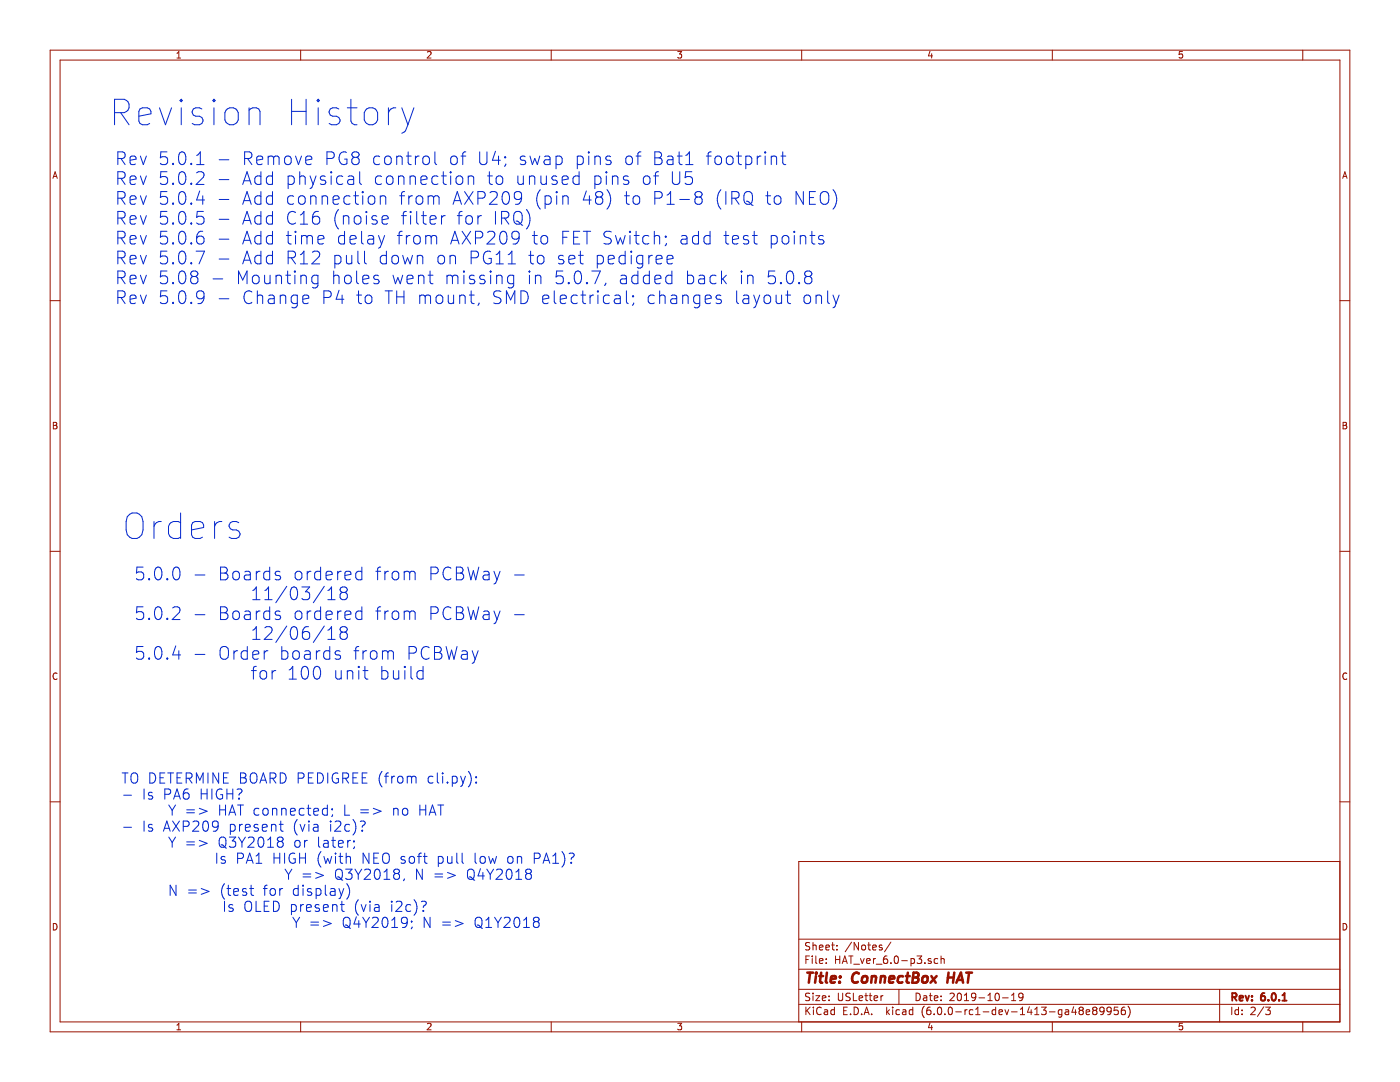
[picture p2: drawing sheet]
<svg xmlns="http://www.w3.org/2000/svg" width="279mm" height="216mm" viewBox="0 0 279 216" stroke-linecap="round" stroke-linejoin="round" font-family="sans-serif">
<g fill="none" stroke="#0327cd" stroke-width=".2">
<path d="M36.2 19.8v.5M36.2 19.8l-.3 .3 .3 .2M36.2 19.8l.2 .3-.2 .2M42.7 19.8v.5M42.7 19.8l-.2 .3 .2 .2M42.7 19.8l.3 .3-.3 .2M58.2 19.8v5.1M61.1 19.8v5.1M63.5 19.8l.3 .3-.3 .2M63.5 19.8v.5M63.5 19.8l-.2 .3 .2 .2M70 19.8v4.4l.3 .4 .5 .3h.4"/>
<path d="M22.9 22.5h1.9a1.38 1.38 0 0 0 1-1.4 1.38 1.38 0 0 0-1-1.3h-1.9v5.1M23.5 31.6h1a.68 .68 0 0 0 .5-.6 .68 .68 0 0 0-.5-.7h-1v2.5M23.5 35.6h1a.68 .68 0 0 0 .5-.7 .68 .68 0 0 0-.5-.6h-1v2.5M23.5 39.5h1a.68 .68 0 0 0 .5-.6 .68 .68 0 0 0-.5-.7h-1v2.6M24.1 22.5l1.7 2.4M24.1 31.6l.9 1.2M24.1 35.6l.9 1.2M24.1 39.5l.9 1.3M26 32l1.2-.3-.2-.4-.7-.2-.3 .4 .1 1.2 .2 .1 .7-.1M26 35.9l1.2-.2-.2-.5-.7-.1-.3 .4 .1 1.2 .2 .1 .7-.1M26 39.9l1.2-.2-.2-.5-.7-.1-.3 .3 .1 1.2 .2 .2 .7-.2M27.7 23.2l2.4-.5v-.5l-.2-.5-.5-.2h-1l-.5 .2-.2 .5v2l.2 .4 .5 .3h1l.5-.3"/>
<path d="M28 31.1l.6 1.7 .6-1.7M28 35.1l.6 1.7 .6-1.7M28 39.1l.6 1.7 .6-1.7M31.8 21.5l1.2 3.4 1.2-3.4M33.3 30.3h-1.2l-.1 1.2 .4-.2h.6l.3 .2 .2 .2-.2 .9-.3 .2h-.6l-.4-.2M33.3 34.3h-1.2l-.1 1.2 .4-.3h.6l.3 .3 .2 .2-.2 .9-.3 .2h-.6l-.4-.2M33.3 38.2h-1.2l-.1 1.2 .4-.2h.6l.3 .2 .2 .3-.2 .8-.3 .3h-.6l-.4-.3M34.5 32.6l.1 .1-.1 .1M34.5 32.6l-.1 .1 .1 .1M34.5 32.6v.2M34.5 36.6v.2M34.5 36.6l.1 .1-.1 .1"/>
<path d="M34.5 36.6l-.1 .1 .1 .1M35.9 30.5a.62 .62 0 0 1 .6-.2 .62 .62 0 0 1 .5 .5 1.31 1.31 0 0 1-.8 2 1.49 1.49 0 0 1-.5-2zM35.9 38.5a.62 .62 0 0 1 .6-.3 .62 .62 0 0 1 .5 .5 1.31 1.31 0 0 1-.8 2.1 1.49 1.49 0 0 1-.5-2.1zM35.9 34.5a.62 .62 0 0 1 .6-.2 .62 .62 0 0 1 .5 .4 1.31 1.31 0 0 1-.8 2.1 1.49 1.49 0 0 1-.5-2.1zM36.2 21.5v3.4M38.2 32.6l.1 .1-.1 .1M38.2 32.6l-.2 .1 .2 .1M38.2 32.6v.2M38.2 36.6v.2M38.2 36.6l.1 .1-.1 .1M38.2 36.6l-.2 .1 .2 .1M39.2 32.8h1.5"/>
<path d="M39.2 31l.3-.1 .5-.6v2.5M39.2 34.5l.4-.2h.6a.63 .63 0 0 1 .5 .7l-.1 .4-1.5 1.4h1.6M39.9 38.1l-.7 1.8h1.6M40.3 21.7l-.5-.2h-.7l-.5 .2-.2 .5 .2 .8 .5 .2h.7l.5 .2 .2 .5-.2 .7-.5 .3h-1l-.4-.3M40.5 39.1v1.7M42.7 21.5v3.4M43.7 31.9h2M43.7 35.8h2M43.7 39.8h2M45.1 22a1.4 1.4 0 0 1 2.4 .5v1.4a1.39 1.39 0 0 1-1.3 1 1.39 1.39 0 0 1-1.3-1v-1.4zM48.4 36.8l.9-2.5 .8 2.5M48.7 36.1h1.2"/>
<path d="M48.8 31.6h1a.68 .68 0 0 0 .5-.6 .68 .68 0 0 0-.5-.7h-1v2.5M49.4 31.6l.9 1.2M49.7 22a1.28 1.28 0 0 1 2.2 .2v2.7M49.7 21.5v3.4M51.2 32l1.2-.3-.1-.4-.7-.2-.4 .4v1l.2 .2 .2 .1 .7-.1M52.1 39.2l-.7-.1-.5 .4v.8l.2 .3 .3 .2 .7-.2M52.1 35.2l-.7-.1-.5 .5v.7l.2 .4 .3 .1 .7-.1M52.1 34.3v2.5M52.1 38.2v2.6M53.5 31.4a.63 .63 0 0 1 1.1 .1M53.5 31.1v1.7M54.4 35.2l-.8-.1-.4 .5v.7l.2 .4 .2 .1 .8-.1"/>
<path d="M54.4 34.3v2.5M54.4 38.2v2.6M54.4 39.2l-.8-.1-.4 .4v.8l.2 .3 .2 .2 .8-.2M54.6 31.5l.4-.4 .6 .2 .1 .2v1.3M54.6 31.5v1.3M57 31.3a.69 .69 0 0 1 1.1 .3v.8a.68 .68 0 0 1-.6 .5 .68 .68 0 0 1-.7-.5v-.8zM57.5 35.2l.7-.1 .5 .5v.7l-.2 .4-.3 .1-.7-.1M57.5 35.1v2.5M58.2 22.2h2.9M58.6 39.2l-.7-.1-.5 .4v.8l.2 .3 .3 .2 .7-.2M59 31.1l.6 1.7 .6-1.7M59.7 39.3a.69 .69 0 0 1 .7-.2 .69 .69 0 0 1 .5 .4v.8a.7 .7 0 0 1-.7 .5 .7 .7 0 0 1-.6-.5z"/>
<path d="M59.8 35.4a.63 .63 0 0 1 1.1 .1v1.3M59.8 34.3v2.5M61 32l1.2-.3-.1-.4-.7-.2-.4 .4v1l.1 .2 .3 .1 .7-.1M61.9 35.1l.6 1.7M62 39.3a.61 .61 0 0 1 1.1 .1v1.4M62 39.1v1.7M62.5 36.8l-.3 .6-.3 .2M63.1 35.1l-.6 1.7M63.5 21.5v3.4M64.3 39.3a.66 .66 0 0 1 1-.1l.1 .2v1.4M64.3 39.1v1.7M64.9 35.2l-.6-.1-.4 .4 .2 .3 .8 .3 .1 .2-.1 .4-.3 .1-.7-.1"/>
<path d="M65.3 31.6h.9a.68 .68 0 0 0 .5-.6 .68 .68 0 0 0-.5-.7h-.9v2.5M66.1 34.3v.2M66.1 35.1v1.7M66.1 34.3l-.1 .1 .1 .1M66.1 34.3l.1 .1-.1 .1M66.5 39.9l1.2-.2-.1-.5-.8-.1-.3 .3v1l.1 .2 .2 .2 .8-.2M67.6 21.7l-.5-.2h-.7l-.5 .2-.2 .5 .2 .8 .5 .2h.7l.5 .2 .3 .5-.3 .7-.5 .3h-.9l-.5-.3M68.4 35.2l-.7-.1-.5 .5v.7l.2 .4 .3 .1 .7-.1M69.1 30.4a1.05 1.05 0 0 0-1.2 .2 1.05 1.05 0 0 0-.2 1.1 .95 .95 0 0 0 .5 1 .95 .95 0 0 0 1-.1v-.9h-.4M69.3 21.5h1.9M69.5 35.2l.2-.1 .8 .1 .1 .3v1.3M69.8 39.2l-.7-.1-.5 .4v.8l.3 .3 .2 .2 .7-.2"/>
<path d="M70.6 35.7l-.9 .1a.5 .5 0 0 0-.3 .5 .5 .5 0 0 0 .3 .5l.9-.1M70.6 39.1h1M70.7 31.4l-.5-.5 .3-.5a.83 .83 0 0 1 1.1 .1l.1 .4-.5 .5M70.7 31.4l-.5 .5v.5l.5 .4h.5l.5-.4-.1-.8-.4-.2M70.7 31.4h.5M70.9 38.2v2.2l.2 .2 .5 .2M71.8 34.3v2.1l.4 .4M72.4 38.2v.3M72.4 39.1v1.7M72.4 38.2l-.1 .2 .1 .1M72.4 38.2l.1 .2-.1 .1M73.2 21.7a1.4 1.4 0 0 1 2.2 .8v1.4a1.38 1.38 0 0 1-1.4 1 1.38 1.38 0 0 1-1.3-1v-1.4z"/>
<path d="M73.7 39.2a.69 .69 0 0 1 1.1 .3v.8a.68 .68 0 0 1-.7 .5 .68 .68 0 0 1-.6-.5v-.8zM75.8 31.3l-.7-.2-.5 .5v.8l.2 .3 .3 .1 .7-.1M75.9 39.3a.66 .66 0 0 1 1-.1l.1 .2v1.4M75.9 39.1v1.7M76.1 35.2l-.7-.1-.5 .5v.7l.3 .4 .2 .1 .7-.1M76.9 31.4a.69 .69 0 0 1 .6-.3 .69 .69 0 0 1 .6 .5v.8a.68 .68 0 0 1-.7 .5 .68 .68 0 0 1-.6-.5zM77.3 35.2a.69 .69 0 0 1 1.1 .4v.7a.68 .68 0 0 1-.6 .5 .68 .68 0 0 1-.7-.5v-.7zM77.5 21.5v3.4M79 21.5a1.31 1.31 0 0 0-1.5 1M79.2 31.4a.63 .63 0 0 1 1.1 .1v1.3M79.2 31.1v1.7M79.5 35.4a.66 .66 0 0 1 1-.2l.1 .3v1.3"/>
<path d="M79.5 35.1v1.7M79.8 39.1h.9M80.2 21.5l1.2 3.4M80.7 38.2l-.4 .2-.2 .2v2.2M81.1 31.1h1M81.4 24.9l-.5 1.2-.7 .5M81.5 30.3v2.2l.1 .2 .5 .1M81.6 39.1v1.7M81.8 35.4a.61 .61 0 0 1 1.1 .1v1.3M81.8 35.1v1.7M82.3 39.1a.69 .69 0 0 0-.7 .4M82.6 21.5l-1.2 3.4"/>
<path d="M82.9 31.1v1.7M83.2 39.3a.69 .69 0 0 1 .6-.2 .69 .69 0 0 1 .6 .4v.8a.7 .7 0 0 1-.7 .5 .7 .7 0 0 1-.7-.5zM83.6 31.1a.69 .69 0 0 0-.7 .5M84 35.9l1.2-.2-.1-.5-.7-.1-.4 .4v.9l.1 .3 .3 .1 .7-.1M84.5 31.4a.69 .69 0 0 1 .7-.3 .69 .69 0 0 1 .5 .5v.8a.68 .68 0 0 1-.7 .5 .68 .68 0 0 1-.6-.5zM85.4 39.3a.63 .63 0 0 1 1.1 .1M85.4 39.1v1.7M86.5 39.4a.6 .6 0 0 1 1-.2l.1 .2v1.4M86.5 39.4v1.4M86.8 30.3v2.2l.3 .3M87.4 35.2l-.7-.1-.5 .5v.7l.2 .4 .3 .1 .7-.1M88.1 35.1h1"/>
<path d="M88.5 34.3v2.1l.1 .3 .5 .1M89.9 34.3v.2M89.9 35.1v1.7M89.9 34.3l-.1 .1 .1 .1M89.9 34.3l.1 .1-.1 .1M90 31.4a.69 .69 0 0 1 .7-.3 .69 .69 0 0 1 .6 .5v.8a.68 .68 0 0 1-.7 .5 .68 .68 0 0 1-.7-.5zM91.1 35.4a.69 .69 0 0 1 .7-.3 .69 .69 0 0 1 .6 .5v.7a.7 .7 0 0 1-.7 .5 .7 .7 0 0 1-.7-.5zM92 31.1h1M92.7 38.2l1.7 2.6M93 30.3l-.5 .1-.1 .3v2.1M93.4 35.4a.63 .63 0 0 1 1.1 .1v1.3M93.4 35.1v1.7"/>
<path d="M94.4 38.2l-1.7 2.6M95.4 39.5h.9a.68 .68 0 0 0 .5-.6 .68 .68 0 0 0-.5-.7h-.9v2.6M95.7 30.3v2.1l.5 .4h.5l.5-.4v-2.1M97.3 35.1h1M97.7 34.3v2.1l.1 .3 .5 .1M97.8 38.5l.3-.3h.7a.59 .59 0 0 1 .4 .7l-.1 .4-1.4 1.5h1.5M98.9 30.2l-.6 1.8h1.5M99.1 35.4a.69 .69 0 0 1 .7-.3 .69 .69 0 0 1 .5 .5v.7a.68 .68 0 0 1-.6 .5 .68 .68 0 0 1-.7-.5zM99.5 31.1v1.7M100.5 38.5a.62 .62 0 0 1 .6-.3 .62 .62 0 0 1 .4 .5 1.31 1.31 0 0 1-.7 2.1 1.55 1.55 0 0 1-.3-2.3zM100.8 31.3l.1 .1-.1 .1M100.8 31.3l-.1 .1 .1 .1"/>
<path d="M100.8 31.3v.2M100.9 32.7l-.2 .5M103.4 35.1v1.3l.1 .3a.66 .66 0 0 0 .9-.1M104.1 39.3l-.5 .5-.7-.1-.3-.4 .1-.8a.84 .84 0 0 1 1.3 0 1.69 1.69 0 0 1-.6 2.3h-.5M104.4 35.1v1.7M104.8 31.3a.6 .6 0 0 0-1 .2l.2 .4 .6 .1 .3 .4-.1 .3-.2 .1-.8-.1M105.7 35.4a.61 .61 0 0 1 1 .1v1.3M105.7 35.1v1.7M105.8 31.1l.4 1.7 .5-1.2 .5 1.2 .5-1.7M107.8 37.8a2.98 2.98 0 0 0 0 3.9M107.9 35.1v1.3l.2 .3a.66 .66 0 0 0 .9-.1M108.7 31.3l.2-.2 .8 .2 .1 .2v1.3"/>
<path d="M108.8 39.2l.7-.1 .5 .4v.8l-.2 .3-.3 .2-.7-.2M108.8 39.1v2.5M109 35.1v1.7M109.8 31.7l-.9 .2a.5 .5 0 0 0-.4 .5 .5 .5 0 0 0 .4 .4l.9-.1M111 31.3l.7-.2 .5 .5v.8l-.3 .3-.2 .1-.7-.1M111 31.1v2.6M111.1 35.2l-.6-.1-.4 .4 .2 .3 .8 .3 .1 .2-.1 .4-.3 .1-.7-.1M111.1 38.2v.3M111.1 39.1v1.7M111.1 38.2l-.1 .2 .1 .1M111.1 38.2l.1 .2-.1 .1M112.2 35.9l1.2-.2-.1-.5-.8-.1-.3 .4v.9l.1 .3 .2 .1 .8-.1"/>
<path d="M112.3 39.3a.61 .61 0 0 1 1.1 .1v1.4M112.3 39.1v1.7M115.2 31.3l.7-.2 .5 .5v.8l-.2 .3-.3 .1-.7-.1M115.2 31.1v2.6M115.6 35.2l-.7-.1-.5 .5v.7l.2 .4 .3 .1 .7-.1M115.6 34.3v2.5M117 38.1l-.6 1.8h1.6M117.5 30.3v.2M117.5 31.1v1.7M117.5 30.3l-.1 .1 .1 .1M117.5 30.3l.1 .1-.1 .1M117.6 39.1v1.7"/>
<path d="M118.7 31.4a.63 .63 0 0 1 1.1 .1v1.3M118.7 31.1v1.7M118.7 35.1v2.5M118.7 35.2l.7-.1 .5 .5v.7l-.2 .4-.3 .1-.7-.1M119.3 39.3l-.2 .1a.84 .84 0 0 0 0 1.2l.7 .2 .4-.3 .1-.7-.5-.5M119.3 39.3l-.2-.1a.53 .53 0 0 1-.2-.6 .53 .53 0 0 1 .4-.4h.5l.5 .5-.1 .4-.4 .2M119.3 39.3h.5M121 34.3v.2M121 35.1v1.7M121 34.3l-.1 .1 .1 .1M121 34.3l.1 .1-.1 .1M121.1 37.8a2.9 2.9 0 0 1 0 3.9"/>
<path d="M121.9 31.3l-.6-.2-.4 .4 .1 .4 .9 .2 .1 .3-.1 .3-.3 .1-.7-.1M122.2 35.4a.66 .66 0 0 1 1-.2l.1 .3v1.3M122.2 35.1v1.7M124.6 39.1h1M125 38.2v2.2l.1 .2 .5 .2M125.1 31.3a.69 .69 0 0 1 1.1 .3v.8a.68 .68 0 0 1-.6 .5 .68 .68 0 0 1-.7-.5v-.8zM125.4 35.2l-.6-.1-.4 .4 .1 .3 .9 .3 .1 .2-.1 .4-.3 .1-.7-.1M126.6 39.2a.69 .69 0 0 1 1.1 .3v.8a.68 .68 0 0 1-.7 .5 .68 .68 0 0 1-.7-.5v-.8zM126.9 31.1h1M127.9 30.3l-.5 .1-.1 .3v2.1M128.6 35.2a.69 .69 0 0 1 1.1 .4v.7a.68 .68 0 0 1-.6 .5 .68 .68 0 0 1-.7-.5v-.7zM130.5 35.1h.9"/>
<path d="M130.7 30.3h.8a.61 .61 0 0 1 .5 .6 .61 .61 0 0 1-.5 .6 .69 .69 0 0 1 .7 .6 .69 .69 0 0 1-.6 .7h-.9zM130.7 39.5h.9a.68 .68 0 0 0 .6-.6 .68 .68 0 0 0-.6-.7h-.9v2.6M130.7 31.5h.8M131.4 34.3l-.5 .1-.1 .2v2.2M133.1 38.9l.7-.7v2.6M133.2 31.3l.3-.2 .7 .2 .1 .2v1.3M134.2 34.3v2l.5 .5h.5l.5-.5v-2M134.3 31.7l-.8 .2a.5 .5 0 0 0-.4 .5 .5 .5 0 0 0 .4 .4l.8-.1M135.2 31.1h.9M135.5 30.3v2.2l.2 .2 .4 .1M135.7 39.8h1.9M136.9 32.8h1.4"/>
<path d="M136.9 31l.2-.1 .5-.6v2.5M138.1 34.3h-1.2l-.2 1.2 .4-.3h.6l.4 .3 .1 .2-.1 .9-.4 .2h-.6l-.4-.2M139.2 39.3l-.3 .1a.84 .84 0 0 0 0 1.2l.7 .2 .4-.3 .1-.7-.5-.5M139.2 39.3l-.3-.1a.53 .53 0 0 1-.2-.6 .53 .53 0 0 1 .5-.4h.4l.5 .5-.1 .4-.4 .2M139.2 39.3h.4M141 31.1h.9M141.9 30.3l-.4 .1-.2 .3v2.1M142.9 31.3a.69 .69 0 0 1 1.1 .3v.8a.68 .68 0 0 1-.7 .5 .68 .68 0 0 1-.6-.5v-.8zM143.9 37.8a2.98 2.98 0 0 0 0 3.9M144.9 38.2v2.6M145.1 31.4a.69 .69 0 0 1 .7-.3 .69 .69 0 0 1 .5 .5v.8a.7 .7 0 0 1-.7 .5 .7 .7 0 0 1-.6-.5zM146 39.5h1a.68 .68 0 0 0 .5-.6 .68 .68 0 0 0-.5-.7h-1v2.6"/>
<path d="M146.7 39.5l.8 1.3M147 31.1h1M147.4 30.3v2.2l.1 .2 .5 .1M148.6 38.6a.86 .86 0 0 1 1-.4 .86 .86 0 0 1 .6 .9v.8a.86 .86 0 0 1-1.1 .9l-.3-.2a1.91 1.91 0 0 1-.2-2zM148.8 31.3l.8-.2 .4 .5v.8l-.2 .3-.2 .1-.8-.1M148.8 31.1v2.6M151.1 31.1v1.7M151.9 31.1a.69 .69 0 0 0-.8 .5M152.7 30.3v.2M152.7 31.1v1.7M152.7 30.3l-.1 .1 .1 .1M152.7 30.3l.1 .1-.1 .1"/>
<path d="M152.8 39.1h1M153.2 38.2v2.2l.1 .2 .5 .2M153.9 31.4a.61 .61 0 0 1 1.1 .1v1.3M153.9 31.1v1.7M154.6 39.3a.69 .69 0 0 1 .7-.2 .69 .69 0 0 1 .6 .4v.8a.7 .7 0 0 1-.7 .5 .7 .7 0 0 1-.7-.5zM155.9 31.1h.9M156.2 30.3v2.2l.1 .2 .5 .1M160.3 38.2v2.6l-1.4-2.6v2.6M161.5 39.4h.9M162.7 38.2h-1.2v2.6h1.2M163.8 38.6a.86 .86 0 0 1 1-.4 .86 .86 0 0 1 .6 .9v.8a.86 .86 0 0 1-1.1 .9l-.2-.2a1.91 1.91 0 0 1-.3-2zM166.2 37.8a2.9 2.9 0 0 1 0 3.9"/>
<path d="M23.5 43.5h1a.68 .68 0 0 0 .5-.7 .68 .68 0 0 0-.5-.6h-1v2.5M23.5 47.5h1a.68 .68 0 0 0 .5-.7 .68 .68 0 0 0-.5-.6h-1v2.5M23.5 51.4h1a.68 .68 0 0 0 .5-.6 .68 .68 0 0 0-.5-.7h-1v2.6M23.5 55.4h1a.68 .68 0 0 0 .5-.7 .68 .68 0 0 0-.5-.6h-1v2.5M23.5 59.4h1a.68 .68 0 0 0 .5-.7 .68 .68 0 0 0-.5-.7h-1v2.6M24.1 43.5l.9 1.2M24.1 47.5l.9 1.2M24.1 51.4l.9 1.3M24.1 55.4l.9 1.2M24.1 59.4l.9 1.2M26 43.9l1.2-.3-.2-.4-.7-.2-.3 .4 .1 1.2 .2 .1 .7-.1M26 47.8l1.2-.2-.2-.5-.7-.1-.3 .3 .1 1.3 .2 .1 .7-.1"/>
<path d="M26 51.8l1.2-.2-.2-.5-.7-.1-.3 .3 .1 1.2 .2 .2 .7-.2M26 55.8l1.2-.3-.2-.5-.7-.1-.3 .4 .1 1.2 .2 .1 .7-.1M26 59.7l1.2-.2-.2-.5-.7-.1-.3 .3 .1 1.3 .2 .1 .7-.1M28 43l.6 1.7 .6-1.7M28 47l.6 1.7 .6-1.7M28 51l.6 1.7 .6-1.7M28 54.9l.6 1.7 .6-1.7M28 58.9l.6 1.7 .6-1.7M33.3 42.2h-1.2l-.1 1.2 .4-.2h.6l.3 .2 .2 .2-.2 .9-.3 .2h-.6l-.4-.2M33.3 46.2h-1.2l-.1 1.1 .4-.2h.6l.3 .2 .2 .3-.2 .8-.3 .3h-.6l-.4-.3M33.3 50.1h-1.2l-.1 1.2 .4-.2h.6l.3 .2 .2 .3-.2 .8-.3 .3h-.6l-.4-.3M33.3 54.1h-1.2l-.1 1.2 .4-.3h.6l.3 .3 .2 .2-.2 .9-.3 .2h-.6l-.4-.2"/>
<path d="M33.3 58h-1.2l-.1 1.2 .4-.2h.6l.3 .2 .2 .3-.2 .8-.3 .3h-.6l-.4-.3M34.5 40.5v.3M34.5 44.5v.2M34.5 48.4v.3M34.5 52.4v.3M34.5 56.4v.2M34.5 40.5l.1 .1-.1 .2M34.5 40.5l-.1 .1 .1 .2M34.5 44.5l.1 .1-.1 .1M34.5 44.5l-.1 .1 .1 .1M34.5 48.4l.1 .2-.1 .1M34.5 48.4l-.1 .2 .1 .1"/>
<path d="M34.5 52.4l.1 .1-.1 .2M34.5 52.4l-.1 .1 .1 .2M34.5 56.4l.1 .1-.1 .1M34.5 56.4l-.1 .1 .1 .1M35.9 42.4a.62 .62 0 0 1 .6-.2 .62 .62 0 0 1 .5 .5 1.31 1.31 0 0 1-.8 2 1.49 1.49 0 0 1-.5-2zM35.9 46.4a.62 .62 0 0 1 .6-.2 .62 .62 0 0 1 .5 .4 1.31 1.31 0 0 1-.8 2.1 1.49 1.49 0 0 1-.5-2.1zM35.9 50.3a.62 .62 0 0 1 .6-.2 .62 .62 0 0 1 .5 .5 1.31 1.31 0 0 1-.8 2.1 1.49 1.49 0 0 1-.5-2.1zM35.9 54.3a.62 .62 0 0 1 .6-.2 .62 .62 0 0 1 .5 .5 1.31 1.31 0 0 1-.8 2 1.49 1.49 0 0 1-.5-2zM35.9 58.3a.62 .62 0 0 1 .6-.3 .62 .62 0 0 1 .5 .5 1.31 1.31 0 0 1-.8 2.1 1.49 1.49 0 0 1-.5-2.1zM38.2 40.5v.3M38.2 44.5v.2M38.2 48.4v.3"/>
<path d="M38.2 52.4v.3M38.2 40.5l.1 .1-.1 .2M38.2 40.5l-.2 .1 .2 .2M38.2 44.5l.1 .1-.1 .1M38.2 44.5l-.2 .1 .2 .1M38.2 48.4l.1 .2-.1 .1M38.2 48.4l-.2 .2 .2 .1M38.2 52.4l.1 .1-.1 .2M38.2 52.4l-.2 .1 .2 .2M38.5 55.2l-.2 .1a.84 .84 0 0 0 0 1.2l.7 .1 .4-.2 .1-.7-.5-.5M38.5 55.2l-.5-.5 .2-.4 .3-.2h.5l.5 .5-.1 .3-.4 .3M38.5 55.2h.5"/>
<path d="M39.1 50.1h1.7l-1.1 2.6M40.5 46.2a1.02 1.02 0 0 0-1.3 1v1l.5 .5h.5l.4-.3 .1-.2-.1-.9a.84 .84 0 0 0-1.2 0l-.2 .3M40.6 42.2h-1.2l-.2 1.2 .4-.2h.6l.4 .2 .1 .2-.1 .9-.4 .2h-.6l-.4-.2M40.7 59.1l-.5 .5-.7-.1-.3-.4v-.6l.3-.3a.83 .83 0 0 1 1.1 .1 1.69 1.69 0 0 1-.6 2.3h-.5M42.5 55.7h1.9M43.7 43.8h2M43.7 47.7h2M43.7 51.7h2M43.7 59.6h2M47.6 56.6v-2.5l.8 1.8 .9-1.8v2.5M48.4 40.8l.9-2.6 .8 2.6M48.4 44.7l.9-2.5 .8 2.5"/>
<path d="M48.4 48.7l.9-2.5 .8 2.5M48.4 52.7l.9-2.6 .8 2.6M48.7 40h1.2M48.7 44h1.2M48.7 48h1.2M48.7 51.9h1.2M50.3 58.3a.96 .96 0 0 0-1.1-.1 .96 .96 0 0 0-.5 .9 1.07 1.07 0 0 0 .3 1.2 1.07 1.07 0 0 0 1.1 .2l.2-.2M50.5 55.2a.69 .69 0 0 1 .7-.3 .69 .69 0 0 1 .5 .5v.7a.7 .7 0 0 1-.7 .5 .7 .7 0 0 1-.6-.5zM51.4 59.1a.61 .61 0 0 1 1 .1v1.4M51.4 58v2.6M52.1 43.2l-.7-.2-.5 .5v.7l.2 .4 .3 .1 .7-.1M52.1 42.2v2.5"/>
<path d="M52.1 46.2v2.5M52.1 50.1v2.6M52.1 47.1l-.7-.1-.5 .5v.7l.2 .4 .3 .1 .7-.1M52.1 51.1l-.7-.1-.5 .4v.8l.2 .3 .3 .2 .7-.2M52.8 54.9l.1 1.6a.7 .7 0 0 0 1-.1M53.6 59l.3-.1 .7 .1 .1 .2v1.4M53.9 54.9v1.7M54.4 42.2v2.5M54.4 46.2v2.5M54.4 50.1v2.6M54.4 43.2l-.8-.2-.4 .5v.7l.2 .4 .2 .1 .8-.1M54.4 47.1l-.8-.1-.4 .5v.7l.2 .4 .2 .1 .8-.1"/>
<path d="M54.4 51.1l-.8-.1-.4 .4v.8l.2 .3 .2 .2 .8-.2M54.7 59.5l-.8 .1a.49 .49 0 0 0-.4 .5 .49 .49 0 0 0 .4 .5l.8-.1M55.1 55.2a.66 .66 0 0 1 1-.2l.1 .3v1.3M55.1 54.9v1.7M55.9 59.1a.63 .63 0 0 1 1.1 .1v1.4M55.9 58.9v1.7M57 54.9h1M57.1 47h1M57.4 54.1v2.1l.1 .3 .5 .1M57.5 46.2v2.1l.1 .3 .5 .1M57.5 51.4h1a.68 .68 0 0 0 .5-.6 .68 .68 0 0 0-.5-.7h-1v2.6M58.1 51.4l.9 1.3"/>
<path d="M58.9 54.1v.2M58.9 54.9v1.7M58.9 54.1l-.2 .1 .2 .1M58.9 54.1l.1 .1-.1 .1M59 42.4a1.03 1.03 0 0 0-1.3 0 1.03 1.03 0 0 0-.3 1.2 .95 .95 0 0 0 .5 1 .95 .95 0 0 0 1.1-.1M59 46.2v.2M59 47v1.7M59 46.2l-.1 .1 .1 .1M59 46.2l.1 .1-.1 .1M59.3 59l-.7-.1-.5 .5v.7l.3 .4 .2 .1 .7-.1M59.3 58.9v2a.71 .71 0 0 1-1.1 .4M59.9 44.7h1.5"/>
<path d="M59.9 42.9l.8-.7v2.5M59.9 50.8l.8-.7v2.6M59.9 52.7h1.5M60 55.2a.63 .63 0 0 1 1.1 .1v1.3M60 54.9v1.7M60.2 47.2a.66 .66 0 0 1 .9-.1l.2 .2M60.2 47v1.7M60.4 59.7l1.2-.2-.1-.5-.7-.1-.4 .3 .1 1.3 .3 .1 .7-.1M61.3 47.3l.3-.3 .6 .1 .2 .2v1.4M61.3 47.3v1.4M62.4 50.3l.3-.2h.6a.64 .64 0 0 1 .5 .7l-.1 .4-1.5 1.5h1.6M63.4 55l-.7-.1-.5 .5v.7l.3 .4 .2 .1 .7-.1"/>
<path d="M63.4 47.8l1.2-.2-.1-.5-.7-.1-.4 .3 .2 1.3 .2 .1 .7-.1M63.4 54.9v2.1a.71 .71 0 0 1-1 .3M63.6 42.2a1.01 1.01 0 0 0-1.2 1.1v.9l.2 .4 .7 .1 .5-.5v-.6l-.5-.4h-.5l-.4 .4M64.6 59.4h1a.68 .68 0 0 0 .5-.7 .68 .68 0 0 0-.5-.7h-1v2.6M66.6 55.2a.61 .61 0 0 1 1.1 .1v1.3M66.6 54.1v2.5M66.8 51.1l.8-.1 .4 .4v.8l-.2 .3-.2 .2-.8-.2M66.8 51v2.5M67.6 41.8a2.9 2.9 0 0 0 0 3.9M67.7 57.9l-.6 1.8h1.5M68.3 58.9v1.7M68.5 43.3a.63 .63 0 0 1 1.1 .1v1.3"/>
<path d="M68.5 43v1.7M68.8 47.1l-.8-.1-.4 .5v.7l.2 .4 .2 .1 .8-.1M68.8 46.2v2.5M69 55a.69 .69 0 0 1 1.1 .4v.7a.7 .7 0 0 1-.7 .5 .7 .7 0 0 1-.6-.5v-.7zM69.1 51l.1 1.5a.66 .66 0 0 0 1-.1M69.8 47.8l1.3-.2-.2-.5-.7-.1-.4 .3v1l.2 .3 .2 .1 .7-.1M70.2 51v1.7M70.8 43.3a.69 .69 0 0 1 .7-.3 .69 .69 0 0 1 .5 .5v.7a.7 .7 0 0 1-.6 .6 .7 .7 0 0 1-.7-.6zM71.2 54.1v2.1l.4 .4M71.2 58.9h1M71.4 50.1v2.2l.4 .4M71.6 58v2.2l.1 .3 .5 .1"/>
<path d="M72.2 46.2v2.1l.3 .4M72.4 55.8l1.2-.3-.1-.5-.8-.1-.3 .4v.9l.1 .3 .2 .1 .8-.1M72.7 50.1v2.2l.4 .4M73.1 42.2v.2M73.1 43v1.7M73.1 42.2l-.1 .1 .1 .1M73.1 42.2l.1 .1-.1 .1M73.1 59a.69 .69 0 0 1 1.1 .4v.7a.7 .7 0 0 1-.7 .5 .7 .7 0 0 1-.6-.5v-.7zM73.5 47.1l.2-.1 .7 .1 .2 .2v1.4M74.6 47.6l-.9 .1a.5 .5 0 0 0-.4 .5 .5 .5 0 0 0 .4 .5l.9-.1M75.2 43.2l-.6-.2-.4 .4 .1 .4 .9 .2 .1 .2-.1 .4-.3 .1-.7-.1M75.5 55l-.6-.1-.3 .4 .1 .4 .8 .2 .2 .2-.2 .4-.2 .1-.7-.1"/>
<path d="M75.5 47l.6 1.7M76.1 48.7l-.2 .6-.4 .2M76.3 43.9l1.2-.3-.2-.4-.7-.2-.3 .4v.9l.1 .3 .2 .1 .7-.1M76.8 47l-.7 1.7M76.9 58h1.4M77.1 50.1v2.6M77.1 51.1l-.7-.1-.5 .4v.8l.2 .3 .3 .2 .7-.2M77.6 58v2.6M78.3 51.2a.69 .69 0 0 1 .7-.3 .69 .69 0 0 1 .5 .5v.8a.68 .68 0 0 1-.6 .5 .68 .68 0 0 1-.7-.5zM78.4 54.9l.5 1.7 .5-1.2 .5 1.2 .5-1.7M79.2 58v2.6M79.2 59.2h1.4"/>
<path d="M79.3 47h1M80.1 43h1M80.3 46.2l-.5 .1-.1 .2v2.2M80.4 51l.4 1.7 .5-1.3 .5 1.3 .5-1.7M80.6 58v2.6M81.1 42.2l-.5 .1-.1 .2v2.2M81.1 47v1.7M81.2 55.8l1.2-.3-.1-.5-.7-.1-.4 .4 .1 1.2 .3 .1 .7-.1M81.8 47a.64 .64 0 0 0-.7 .5M81.9 42.2v.2M81.9 43v1.7M81.9 42.2l-.1 .1 .1 .1"/>
<path d="M81.9 42.2l.2 .1-.2 .1M82.7 47.2a.67 .67 0 0 1 .6-.2 .67 .67 0 0 1 .6 .5v.7a.68 .68 0 0 1-.7 .5 .68 .68 0 0 1-.7-.5zM83.2 42.2v2.1l.3 .4M83.3 51.2a.63 .63 0 0 1 1.1 .1v1.4M83.3 51v1.7M83.5 55.2a.66 .66 0 0 1 1-.2l.1 .3v1.3M83.5 54.9v1.7M83.8 59.1a.63 .63 0 0 1 1.1 .1M83.8 58.9v1.7M84.1 43h1M84.5 42.2v2.1l.1 .3 .5 .1M84.9 59.2l.3-.3 .6 .1 .1 1.6"/>
<path d="M84.9 59.2v1.4M85 47.2a.63 .63 0 0 1 1.1 .1M85 47v1.7M85.4 54.9h1M85.8 43.9l1.2-.3-.1-.4-.7-.2-.4 .4 .1 1.2 .3 .1 .7-.1M85.8 54.1v2.1l.1 .3 .5 .1M86.1 47.3l.3-.3 .6 .1 .1 .2v1.4M86.1 47.3v1.4M87.1 59.1a.69 .69 0 0 1 .7-.2 .69 .69 0 0 1 .6 .5v.7a.7 .7 0 0 1-.7 .5 .7 .7 0 0 1-.7-.5zM87.5 51.2a.69 .69 0 0 1 .7-.3 .69 .69 0 0 1 .5 .5v.8a.68 .68 0 0 1-.6 .5 .68 .68 0 0 1-.7-.5zM88.1 43v1.7M88.8 43a.69 .69 0 0 0-.7 .5"/>
<path d="M89.2 55.2a.66 .66 0 0 1 1-.2l.1 .3M89.2 54.9v1.7M89.5 58.9l.1 1.6a.66 .66 0 0 0 .9-.2M89.8 51.2a.63 .63 0 0 1 1.1 .1v1.4M89.8 51v1.7M89.9 48.7l.9-2.5 .8 2.5M90.2 48h1.2M90.3 55.3l.1-.3a.6 .6 0 0 1 1 .3v1.3M90.3 55.3v1.3M90.4 40.8l.9-2.6 .8 2.6M90.5 58.9v1.7M90.7 40h1.2"/>
<path d="M91.3 43h.9M91.7 59.1a.66 .66 0 0 1 1-.1l.1 .2v1.4M91.7 58.9v1.7M92.2 42.2l-.5 .1-.1 .2v2.2M92.2 46.2l1.7 2.5M92.6 54.1v.2M92.6 54.9v1.7M92.6 54.1l-.1 .1 .1 .1M92.6 54.1l.1 .1-.1 .1M93.1 43.3a.69 .69 0 0 1 .6-.3 .69 .69 0 0 1 .6 .5v.7a.68 .68 0 0 1-.7 .6 .68 .68 0 0 1-.6-.6zM93.7 58.9h.9M93.9 46.2l-1.7 2.5"/>
<path d="M94 51.4h1a.68 .68 0 0 0 .5-.6 .68 .68 0 0 0-.5-.7h-1v2.6M94 58v2.2l.2 .3 .4 .1M94.6 55l-.6-.1-.3 .4 .1 .4 .8 .2 .2 .2-.2 .4-.2 .1-.7-.1M94.9 47.5h1a.68 .68 0 0 0 .5-.7 .68 .68 0 0 0-.5-.6h-1v2.5M95.4 43v1.7M96.1 43a.64 .64 0 0 0-.7 .5M96.7 55l-.6-.1-.4 .4 .2 .4 .8 .2 .1 .2-.1 .4-.2 .1-.8-.1M97.3 46.4l.4-.2h.6a.64 .64 0 0 1 .5 .7l-.2 .3-1.4 1.5h1.6M97.9 50.2a1.04 1.04 0 0 0-1.2 .2 1.04 1.04 0 0 0-.2 1.2 .95 .95 0 0 0 .5 .9 .95 .95 0 0 0 1-.1v-.8h-.4M97.9 54.1v.2M97.9 54.9v1.7M97.9 54.1l-.1 .1 .1 .1"/>
<path d="M97.9 54.1l.1 .1-.1 .1M98.9 42.2v2.5M99 50.8l.7-.7v2.6M99 52.7h1.5M99.1 55.2a.63 .63 0 0 1 1.1 .1v1.3M99.1 54.9v1.7M100 46.4a.62 .62 0 0 1 .6-.2 .62 .62 0 0 1 .5 .4 1.49 1.49 0 0 1-.5 2.1 .69 .69 0 0 1-.8-.5 2.12 2.12 0 0 1 .2-1.8zM100 58.2a1.09 1.09 0 0 0-1.4 .1 .62 .62 0 0 0 .4 .9 .88 .88 0 0 1 1 .9l-.5 .5-1-.1M100.1 43.5h1a.68 .68 0 0 0 .5-.7 .68 .68 0 0 0-.5-.6h-1v2.5M100.7 43.5l.8 1.2M101.4 50.8l.8-.7v2.6M101.4 52.7h1.5"/>
<path d="M102.5 55l-.7-.1-.5 .5v.7l.2 .4 .3 .1 .7-.1M102.5 54.9v2.1a.71 .71 0 0 1-1.1 .3M102.6 42.5a.86 .86 0 0 1 1-.3 .86 .86 0 0 1 .6 .8v.9a.86 .86 0 0 1-1.3 .7 1.99 1.99 0 0 1-.3-2.1zM103 44.1l.5 .1 .8 .8M103.6 47.2l-.5 .5-.7-.1-.2-.4 .1-.8a.84 .84 0 0 1 1.2 0 1.69 1.69 0 0 1-.6 2.3h-.5M104 58a1.34 1.34 0 0 1 1.4 .9 1.34 1.34 0 0 1-.5 1.6l-.9 .1zM105.1 41.8a2.98 2.98 0 0 1 0 3.9M105.5 51h1M105.7 54.1v.2M105.7 54.9v1.7M105.7 54.1l-.2 .1 .2 .1M105.7 54.1l.1 .1-.1 .1"/>
<path d="M105.9 50.1v2.2l.1 .2 .5 .2M106.2 47h1M106.6 46.2v2.1l.2 .3 .4 .1M106.9 55.2a.63 .63 0 0 1 1 .1v1.3M106.9 54.9v1.7M107.3 51.2a.69 .69 0 0 1 .7-.3 .69 .69 0 0 1 .6 .5v.8a.68 .68 0 0 1-.7 .5 .68 .68 0 0 1-.7-.5zM108.2 47.1a.69 .69 0 0 1 1.1 .4v.7a.7 .7 0 0 1-.7 .5 .7 .7 0 0 1-.7-.5v-.7zM108.3 59.7l1.2-.2-.1-.5-.7-.1-.4 .3v1l.1 .3 .3 .1 .7-.1M110.6 58v2.2l.4 .4M111.8 59.7l1.2-.2-.1-.5-.7-.1-.4 .3v1l.1 .3 .3 .1 .7-.1M112.3 54.1h-1.2l-.1 1.2 .3-.3h.6l.4 .3 .1 .2-.1 .9-.4 .2h-.6l-.3-.2M112.3 47.3h.9"/>
<path d="M112.4 51.1l-.6-.1-.3 .3 .1 .4 .8 .2 .1 .3-.1 .3-.2 .2-.7-.2M113.5 56.4l-.1 .1 .1 .1M113.5 46.2h-1.2v2.5M113.5 51.8l1.2-.2-.1-.5-.7-.1-.4 .3v1l.1 .2 .3 .2 .7-.2M113.5 56.4v.2M113.5 56.4l.1 .1-.1 .1M114.5 47.3h.8M114.9 54.3a.6 .6 0 0 1 .6-.2 .6 .6 0 0 1 .4 .5 1.32 1.32 0 0 1-.7 2 1.55 1.55 0 0 1-.3-2.3zM115.2 59l-.7-.1-.5 .5v.7l.2 .4 .3 .1 .7-.1M115.4 51h1M115.7 46.2h-1.2v2.5h1.2M115.8 50.1v2.2l.1 .2 .5 .2"/>
<path d="M115.9 58.9h1M116.3 58v2.2l.1 .3 .5 .1M116.4 46.2h1.5M117.1 46.2v2.5M117.1 56.4v.2M117.1 56.4l.2 .1-.2 .1M117.1 56.4l-.1 .1 .1 .1M117.8 58.9v1.7M118.1 54.1h1.7l-1.1 2.5M118.5 58.9a.64 .64 0 0 0-.7 .5M119.2 51.1l.7-.1 .5 .4v.8l-.2 .3-.3 .2-.7-.2M119.2 51v2.5"/>
<path d="M119.3 58v.3M119.3 58.9v1.7M119.3 58l-.1 .2 .1 .1M119.3 58l.1 .2-.1 .1M120.9 56.5l-.3 .5M121.4 51.8l1.2-.2-.1-.5-.8-.1-.3 .3 .1 1.2 .2 .2 .8-.2M121.6 59l-.7-.1-.5 .5v.7l.2 .4 .3 .1 .7-.1M122 46.3l-1-.1a.61 .61 0 0 0-.5 .5 .61 .61 0 0 0 .5 .6 .88 .88 0 0 1 1 .9l-.1 .2a1.03 1.03 0 0 1-1.4 .2M122.7 59l.3-.1 .7 .1 .1 .2v1.4M122.8 47l.5 1.7 .5-1.2 .5 1.2 .5-1.7M123.8 59.5l-.8 .1a.49 .49 0 0 0-.4 .5 .49 .49 0 0 0 .4 .5l.8-.1M123.9 55l.3-.1 .7 .1 .1 .3v1.3"/>
<path d="M124.8 51.1l-.8-.1-.5 .4v.8l.3 .3 .2 .2 .8-.2M124.8 50.1v2.6M125 58v2.2l.4 .4M125 55.5l-.8 .2a.5 .5 0 0 0-.4 .4 .5 .5 0 0 0 .4 .5l.8-.1M125.7 46.2v.2M125.7 47v1.7M125.7 46.2l-.1 .1 .1 .1M125.7 46.2l.2 .1-.2 .1M126 50.1v.2M126 51v1.7M126 50.1l-.1 .1 .1 .1M126 50.1l.1 .1-.1 .1"/>
<path d="M126.3 59v.2M126.3 59l.2 .1-.2 .1M126.3 59l-.1 .1 .1 .1M126.6 47h1M126.9 46.2v2.1l.2 .3 .5 .1M127.3 54.1v2.5M127.3 55l-.7-.1-.5 .5v.7l.2 .4 .3 .1 .7-.1M128.3 51.1l-.7-.1-.5 .4v.8l.2 .3 .3 .2 .7-.2M128.3 51v2a.68 .68 0 0 1-1.1 .4M129.5 47.1l-.7-.1-.5 .5v.7l.2 .4 .3 .1 .7-.1M129.5 51v1.7M129.6 55l-.7-.1-.5 .5v.7l.2 .4 .3 .1 .7-.1"/>
<path d="M129.6 54.1v2.5M130.2 51a.64 .64 0 0 0-.7 .4M130.6 47.2a.61 .61 0 0 1 1 .1v1.4M130.6 46.2v2.5M130.6 59l-.8-.1-.4 .5v.7l.2 .4 .2 .1 .8-.1M130.7 55.8l1.2-.3-.1-.5-.7-.1-.4 .4v.9l.1 .3 .3 .1 .7-.1M130.9 51.8l1.2-.2-.1-.5-.7-.1-.4 .3v1l.2 .2 .2 .2 .7-.2M131.6 58v2.6M131.6 59.1a.63 .63 0 0 1 1.1 .1v1.4M132.9 47.1l.1 .1-.1 .1M132.9 47.1l-.2 .1 .2 .1M132.9 47.1v.2"/>
<path d="M133 48.6l-.3 .4M133.1 51.8l1.2-.2-.1-.5-.7-.1-.4 .3 .1 1.2 .3 .2 .7-.2M133.1 40.8h1.5M134 59l.2-.1 .7 .1 .2 .2v1.4M134.1 55l-.8-.1-.4 .5v.7l.2 .4 .2 .1 .8-.1M134.1 54.1v2.5M135.1 59.5l-.9 .1a.5 .5 0 0 0-.4 .5 .5 .5 0 0 0 .4 .5l.9-.1M136 47.1l.2-.1 .8 .1 .1 .2v1.4M136.2 59.1a.63 .63 0 0 1 1.1 .1v1.4M136.2 58.9v1.7M137.1 47.6l-.9 .1a.5 .5 0 0 0-.3 .5 .5 .5 0 0 0 .3 .5l.9-.1M137.2 55l.7-.1 .5 .5v.7l-.2 .4-.3 .1-.7-.1"/>
<path d="M137.2 54.1v2.5M139.4 47.1l-.7-.1-.5 .5v.7l.2 .4 .3 .1 .7-.1M139.4 46.2v2.5M139.5 55l.3-.1 .7 .1 .1 .3v1.3M139.6 59l-.7-.1-.5 .5v.7l.3 .4 .2 .1 .7-.1M139.6 58.9v2a.71 .71 0 0 1-1 .4M140.6 55.5l-.8 .2a.5 .5 0 0 0-.4 .4 .5 .5 0 0 0 .4 .5l.8-.1M140.7 59.7l1.2-.2-.1-.5-.7-.1-.4 .3 .1 1.3 .3 .1 .7-.1M141.7 47.1l-.7-.1-.5 .5v.7l.2 .4 .3 .1 .7-.1M141.7 46.2v2.5M142.9 55l-.7-.1-.5 .5v.7l.2 .4 .3 .1 .7-.1M143.9 59a.6 .6 0 0 0-1 .2l.1 .4 .6 .1 .4 .4-.1 .4-.3 .1-.7-.1"/>
<path d="M144 54.1v2.5M144.2 55.7l.8 .9M144.5 47h.9M144.9 46.2v2.1l.1 .3 .4 .1M145 54.9l-1 1M146.2 47.8l1.2-.2-.1-.5-.8-.1-.3 .3v1l.1 .3 .2 .1 .8-.1M147 58v2.2l.4 .4M148 54.1v.2M148 54.9v1.7M148 54.1l-.1 .1 .1 .1M148 54.1l.1 .1-.1 .1M148.4 59l.2-.1 .7 .1 .1 1.6"/>
<path d="M148.9 40.2l.5 .1 .4 .3M149.2 55.2a.63 .63 0 0 1 1.1 .1v1.3M149.2 54.9v1.7M149.3 47.1l-.6-.1-.3 .3 .1 .4 .8 .3 .1 .2-.1 .4-.2 .1-.7-.1M149.4 59.5l-.8 .1a.5 .5 0 0 0-.4 .5 .5 .5 0 0 0 .4 .5l.8-.1M149.8 40.6l.5 .4M150.2 47h.9M150.4 58.9l.6 1.7M150.5 46.2v2.1l.1 .3 .5 .1M151.6 58.9l-.6 1.7M152.6 59.1a.69 .69 0 0 1 .7-.2 .69 .69 0 0 1 .5 .5v.7a.68 .68 0 0 1-.7 .5 .68 .68 0 0 1-.6-.5zM153.9 47v2.5"/>
<path d="M153.9 47.1l.7-.1 .5 .5v.7l-.2 .4-.3 .1-.7-.1M154.6 54.1h-1.2l-.1 1.2 .4-.3h.6l.3 .3 .2 .2-.2 .9-.3 .2h-.6l-.4-.2M154.9 58.9v1.3l.1 .3a.68 .68 0 0 0 1-.2M155.9 56.4v.2M155.9 56.4l.1 .1-.1 .1M155.9 56.4l-.2 .1 .2 .1M156 58.9v1.7M156.3 47.1a.69 .69 0 0 1 1.1 .4v.7a.7 .7 0 0 1-.6 .5 .7 .7 0 0 1-.7-.5v-.7zM156.8 58.9h1M157.2 54.3a.62 .62 0 0 1 .6-.2 .62 .62 0 0 1 .5 .5 1.32 1.32 0 0 1-.7 2 1.46 1.46 0 0 1-.6-2zM157.2 58v2.2l.1 .3 .5 .1M158.5 46.2v.2"/>
<path d="M158.5 47v1.7M158.5 46.2l-.1 .1 .1 .1M158.5 46.2l.1 .1-.1 .1M159.5 56.4l.1 .1-.1 .1M159.5 56.4l-.1 .1 .1 .1M159.5 56.4v.2M159.7 47.2a.63 .63 0 0 1 1.1 .1v1.4M159.7 47v1.7M160.7 59a.69 .69 0 0 1 1.1 .4v.7a.68 .68 0 0 1-.7 .5 .68 .68 0 0 1-.6-.5v-.7zM161.1 55.2l-.3 .1a.84 .84 0 0 0 0 1.2l.7 .1 .4-.2 .1-.7-.5-.5M161.1 55.2l-.3-.2a.53 .53 0 0 1-.2-.5 .53 .53 0 0 1 .5-.4h.4l.5 .5-.1 .3-.4 .3M161.1 55.2h.4"/>
<path d="M161.6 47h1M162 46.2v2.1l.1 .3 .5 .1M162.9 59.1a.66 .66 0 0 1 .9-.1l.2 .2v1.4M162.9 58.9v1.7M164.3 47.1l-.6-.1-.4 .3 .2 .4 .8 .3 .1 .2-.1 .4-.2 .1-.8-.1M165.2 58v2.2l.3 .4M166.2 58.9l.7 1.7M167.5 58.9l-.6 1.7M34.5 60.3v.3M34.5 60.3l.1 .2-.1 .1M34.5 60.3l-.1 .2 .1 .1M38.2 60.3v.3"/>
<path d="M38.2 60.3l.1 .2-.1 .1M38.2 60.3l-.2 .2 .2 .1M95.6 60.5l-.2 .4M101.1 60.6v-2.6l.8 1.8 .8-1.8v2.6M126.5 60.5l-.3 .4M151 60.6l-.2 .6-.4 .2M166.9 60.6l-.3 .6-.4 .2M25.4 103.1a1.7 1.7 0 0 1 1.9-.7 1.7 1.7 0 0 1 1.2 1.7v1.6a1.69 1.69 0 0 1-1.6 1.8 1.69 1.69 0 0 1-1.7-1.8v-1.6zM28.5 113.2h-1.2l-.1 1.2 .4-.3h.6l.3 .3 .2 .2-.2 .8-.3 .3h-.6l-.4-.3M29.8 115.4l-.2 .2 .2 .1M29.8 115.4l.1 .2-.1 .1M29.8 115.4v.3"/>
<path d="M30.7 104.1v3.3M31.1 113.4a.62 .62 0 0 1 .6-.2 .62 .62 0 0 1 .5 .4 1.31 1.31 0 0 1-.8 2.1 1.55 1.55 0 0 1-.3-2.3zM32.2 104.1a1.27 1.27 0 0 0-1.5 .9M33.4 115.4l.1 .2-.1 .1M33.4 115.4l-.1 .2 .1 .1M33.4 115.4v.3M34.7 113.4a.62 .62 0 0 1 .6-.2 .62 .62 0 0 1 .5 .4 1.49 1.49 0 0 1-.5 2.1 .69 .69 0 0 1-.7-.5 2.12 2.12 0 0 1 .1-1.8zM36 104.3l-.4-.2h-1l-.7 .4-.3 .5v1.5l.5 .7 .5 .2h1l.4-.2M36 102.4v5M38.2 105.7l2.4-.4v-.5l-.2-.5-.5-.2h-1l-.4 .2-.3 .5v1.9l.3 .5 .4 .2h1l.5-.2M38.9 114.7h2M42.8 104.1v3.3"/>
<path d="M44 113.2h.9a.61 .61 0 0 1 .5 .6 .61 .61 0 0 1-.5 .6 .68 .68 0 0 1 .6 .6 .68 .68 0 0 1-.5 .7h-1zM44 114.4h.9M44.3 104.1a1.27 1.27 0 0 0-1.5 .9M46.6 114.2a.69 .69 0 0 1 .6-.2 .69 .69 0 0 1 .6 .5v.7a.68 .68 0 0 1-.7 .5 .68 .68 0 0 1-.6-.5zM47.7 104.3a1.22 1.22 0 0 0-2 .5l.3 .7 .5 .2h.7l.5 .3 .2 .5-.2 .7-.5 .2h-1l-.5-.2M48.9 114.1l.2-.1 .7 .1 .2 .3v1.3M50 114.6l-.9 .1a.5 .5 0 0 0-.4 .5 .5 .5 0 0 0 .4 .5l.9-.1M50.4 117.8l.8-.7v2.6M50.4 119.7h1.5M51.2 114v1.7M51.9 114a.69 .69 0 0 0-.7 .5M52.9 119.7h1.4"/>
<path d="M52.9 117.8l.2-.1 .5-.6v2.6M53.8 114.1l-.7-.1-.5 .5v.7l.3 .4 .2 .1 .7-.1M53.8 113.2v2.5M55.9 114.1l-.6-.1-.4 .4 .1 .3 .9 .3 .1 .2-.1 .4-.2 .1-.8-.1M57.2 117l-2.2 3.3M58.2 117.3a.6 .6 0 0 1 .6-.2 .6 .6 0 0 1 .5 .5 1.32 1.32 0 0 1-.8 2.1 1.55 1.55 0 0 1-.3-2.4zM59 114.2a.69 .69 0 0 1 .7-.2 .69 .69 0 0 1 .5 .5v.7a.7 .7 0 0 1-.6 .5 .7 .7 0 0 1-.7-.5zM60.2 117.1h1.6l-.8 1a.68 .68 0 0 1 .8 .5v.6l-.2 .3-1 .2-.4-.3M61.3 114v1.7M62.1 114a.69 .69 0 0 0-.8 .5M64 114.1l-.7-.1-.5 .5v.7l.2 .4 .3 .1 .7-.1M64 113.2v2.5"/>
<path d="M64.7 117l-2.2 3.3M65.1 114.8l1.2-.2-.1-.5-.8-.1-.3 .4v.9l.1 .3 .2 .1 .8-.1M65.4 119.7h1.5M65.4 117.8l.3-.1 .5-.6v2.6M67.4 114v1.7M68.1 114a.64 .64 0 0 0-.7 .5M68.4 118.2l-.3-.1a.53 .53 0 0 1-.2-.6 .53 .53 0 0 1 .5-.4h.4l.5 .5-.1 .4-.4 .2M68.4 118.2l-.3 .1a.84 .84 0 0 0 0 1.2l.7 .2 .4-.3 .1-.7-.5-.5M68.4 118.2h.4M68.8 114.8l1.2-.2-.1-.5-.7-.1-.4 .4 .1 1.2 .3 .1 .7-.1M72.2 114.1l-.7-.1-.5 .5v.7l.2 .4 .3 .1 .7-.1M72.2 113.2v2.5"/>
<path d="M75 114h1M76 113.2l-.5 .1-.1 .2v2.2M76.8 114v1.7M77.5 114a.64 .64 0 0 0-.7 .5M78.4 114.2a.67 .67 0 0 1 .7-.2 .67 .67 0 0 1 .5 .5v.7a.68 .68 0 0 1-.7 .5 .68 .68 0 0 1-.6-.5zM80.7 114.2a.63 .63 0 0 1 1.1 .2M80.7 114v1.7M81.8 114.4l.3-.4 .6 .1 .2 .3v1.3M81.8 114.4v1.3M86 114.5h1a.68 .68 0 0 0 .5-.7 .68 .68 0 0 0-.5-.6h-1v2.5M90 113.4a.96 .96 0 0 0-1.1-.1 .96 .96 0 0 0-.5 .9 1.08 1.08 0 0 0 .3 1.2 1.08 1.08 0 0 0 1.2 .2l.1-.2M91.1 113.2h.8a.61 .61 0 0 1 .5 .6 .61 .61 0 0 1-.5 .6 .68 .68 0 0 1 .7 .6 .68 .68 0 0 1-.6 .7h-.9z"/>
<path d="M91.1 114.4h.8M93.4 113.2l.6 2.5 .5-1.8 .4 1.8 .7-2.5M96.5 114.1l.3-.1 .7 .1 .1 .3v1.3M97.6 114.6l-.8 .1a.49 .49 0 0 0-.4 .5 .49 .49 0 0 0 .4 .5l.8-.1M98.6 114l.6 1.7M99.2 115.7l-.3 .6-.3 .2M99.8 114l-.6 1.7M102.7 114.7h1.9M28.5 129h-1.2l-.1 1.2 .4-.2h.6l.3 .2 .2 .3-.2 .8-.3 .2h-.6l-.4-.2M28.5 121.1h-1.2l-.1 1.2 .4-.3h.6l.3 .3 .2 .2-.2 .9-.3 .2h-.6l-.4-.2M29.8 123.4v.2M29.8 131.3v.2"/>
<path d="M29.8 123.4l.1 .1-.1 .1M29.8 123.4l-.2 .1 .2 .1M29.8 131.3l.1 .1-.1 .1M29.8 131.3l-.2 .1 .2 .1M31.1 121.3a.62 .62 0 0 1 .6-.2 .62 .62 0 0 1 .5 .5 1.31 1.31 0 0 1-.8 2 1.55 1.55 0 0 1-.3-2.3zM31.1 129.2a.62 .62 0 0 1 .6-.2 .62 .62 0 0 1 .5 .5 1.31 1.31 0 0 1-.8 2 1.55 1.55 0 0 1-.3-2.3zM33.4 123.4v.2M33.4 131.3v.2M33.4 123.4l.1 .1-.1 .1M33.4 123.4l-.1 .1 .1 .1M33.4 131.3l.1 .1-.1 .1M33.4 131.3l-.1 .1 .1 .1"/>
<path d="M34.5 121.3l.3-.2h.6a.59 .59 0 0 1 .5 .7l-.1 .4-1.4 1.4h1.5M35.1 128.9l-.6 1.8h1.5M35.7 129.8v1.7M38.9 122.7h2M38.9 130.6h2M44 121.1h.9a.61 .61 0 0 1 .5 .6 .61 .61 0 0 1-.5 .6 .68 .68 0 0 1 .6 .6 .68 .68 0 0 1-.5 .7h-1zM44 122.3h.9M44 129.4a.85 .85 0 0 1 1-.4 .85 .85 0 0 1 .6 .8v.9a.84 .84 0 0 1-.8 .9 .84 .84 0 0 1-.9-.9zM46.6 122.2a.69 .69 0 0 1 .6-.3 .69 .69 0 0 1 .6 .5v.7a.68 .68 0 0 1-.7 .5 .68 .68 0 0 1-.6-.5zM46.7 129.8v1.7M47.4 129.8a.69 .69 0 0 0-.7 .5M48.9 122l.2-.1 .7 .1 .2 .3v1.3"/>
<path d="M49.4 130l-.8-.2-.5 .5v.8l.3 .3 .2 .1 .8-.1M49.4 129v2.5M50 122.5l-.9 .2a.5 .5 0 0 0-.4 .4 .5 .5 0 0 0 .4 .5l.9-.1M50.2 133.8h1M50.4 125.8l.8-.8v2.6M50.4 127.6h1.5M50.4 130.7l1.2-.2-.1-.5-.7-.2-.4 .4v1l.2 .2 .2 .1 .7-.1M51.2 121.9v1.7M51.2 133l-.5 .1-.1 .2v2.2M51.9 121.9a.69 .69 0 0 0-.7 .5M52 134.1a.67 .67 0 0 1 .7-.3 .67 .67 0 0 1 .5 .5v.7a.68 .68 0 0 1-.6 .5 .68 .68 0 0 1-.7-.5zM52.7 129.8v1.7"/>
<path d="M52.9 125.3l.3-.3h.6a.64 .64 0 0 1 .5 .8l-.1 .3-1.5 1.5h1.6M53.5 129.8a.69 .69 0 0 0-.8 .5M53.8 122l-.7-.1-.5 .5v.7l.3 .4 .2 .1 .7-.1M53.8 121.1v2.5M54.3 133.8v1.7M55 133.8a.69 .69 0 0 0-.7 .5M55.9 122l-.6-.1-.4 .4 .1 .4 .9 .2 .1 .2-.1 .4-.2 .1-.8-.1M56.2 130l.8-.2 .5 .5v.8l-.3 .3-.2 .1-.8-.1M56.2 129v2.5M57.2 124.9l-2.2 3.3M57.7 133.7l.7-.7v2.5M57.7 135.5h1.5"/>
<path d="M58.3 125.2a.6 .6 0 0 1 1 .3 1.32 1.32 0 0 1-.8 2.1 1.68 1.68 0 0 1-.2-2.4zM58.5 130.1a.67 .67 0 0 1 .7-.3 .67 .67 0 0 1 .5 .5v.8a.68 .68 0 0 1-.6 .5 .68 .68 0 0 1-.7-.5zM59 122.2a.69 .69 0 0 1 .7-.3 .69 .69 0 0 1 .5 .5v.7a.7 .7 0 0 1-.6 .5 .7 .7 0 0 1-.7-.5zM60.4 133.2a.62 .62 0 0 1 .6-.2 .62 .62 0 0 1 .4 .5 1.32 1.32 0 0 1-.7 2 1.57 1.57 0 0 1-.3-2.3zM60.8 130l.3-.2 .7 .2 .1 .2v1.3M61.3 121.9v1.7M61.6 125a1.02 1.02 0 0 0-1.2 1.1v1l.4 .5h.5l.4-.3 .1-.2-.1-.9a.84 .84 0 0 0-1.2 0l-.1 .3M61.9 130.5l-.8 .1a.5 .5 0 0 0-.4 .5 .5 .5 0 0 0 .4 .4l.8-.1M62.1 121.9a.69 .69 0 0 0-.8 .5M62.8 133.2a.6 .6 0 0 1 .6-.2 .6 .6 0 0 1 .5 .5 1.32 1.32 0 0 1-.8 2 1.55 1.55 0 0 1-.3-2.3zM63.1 129.8v1.7M63.9 129.8a.64 .64 0 0 0-.8 .5"/>
<path d="M64 122l-.7-.1-.5 .5v.7l.2 .4 .3 .1 .7-.1M64 121.1v2.5M64.7 124.9l-2.2 3.3M65.1 122.8l1.2-.3-.1-.5-.8-.1-.3 .4v.9l.1 .3 .2 .1 .8-.1M65.4 125.8l.3-.1 .5-.7v2.6M65.4 127.6h1.5M65.8 130l-.7-.2-.5 .5v.8l.2 .3 .3 .1 .7-.1M65.8 129v2.5M67 133.8v1.3l.1 .3a.66 .66 0 0 0 1-.1M67.4 121.9v1.7M67.9 130a.62 .62 0 0 0-1 .2l.1 .4 .6 .1 .4 .4-.1 .3-.3 .1-.7-.1M68.1 121.9a.64 .64 0 0 0-.7 .5"/>
<path d="M68.1 133.8v1.7M68.4 126.1l-.3-.1a.53 .53 0 0 1-.2-.6 .53 .53 0 0 1 .5-.4h.4l.5 .5-.1 .4-.4 .2M68.4 126.1l-.3 .1a.84 .84 0 0 0 0 1.3l.7 .1 .4-.3 .1-.7-.5-.5M68.4 126.1h.4M68.8 122.8l1.2-.3-.1-.5-.7-.1-.4 .4 .1 1.2 .3 .1 .7-.1M69.3 133.8v1.7M69.3 134.1a.63 .63 0 0 1 1.1 .1v1.3M70.6 129.8h1M71.6 129l-.5 .1-.1 .3v2.1M71.6 133v.2M71.6 133.8v1.7M71.6 133l-.1 .1 .1 .1"/>
<path d="M71.6 133l.1 .1-.1 .1M72.2 122l-.7-.1-.5 .5v.7l.2 .4 .3 .1 .7-.1M72.2 121.1v2.5M72.4 129.8v1.7M72.4 133.8h1M72.8 133v2.1l.1 .3 .5 .1M73.2 129.8a.69 .69 0 0 0-.8 .5M74 130.1a.69 .69 0 0 1 .7-.3 .69 .69 0 0 1 .5 .5v.8a.68 .68 0 0 1-.6 .5 .68 .68 0 0 1-.7-.5zM75 121.9h1M76 121.1l-.5 .1-.1 .2v2.2M76.2 133.9l.7-.1 .5 .5v.7l-.2 .4-.3 .1-.7-.1M76.2 133v2.5"/>
<path d="M76.3 130.1a.63 .63 0 0 1 1.1 .1M76.3 129.8v1.7M76.8 121.9v1.7M77.4 130.2l.1-.2a.62 .62 0 0 1 1 .2v1.3M77.4 130.2v1.3M77.5 121.9a.64 .64 0 0 0-.7 .5M78.4 122.2a.67 .67 0 0 1 .7-.3 .67 .67 0 0 1 .5 .5v.7a.68 .68 0 0 1-.7 .5 .68 .68 0 0 1-.6-.5zM78.5 133.8l.1 1.6a.66 .66 0 0 0 1-.1M79.6 133.8v1.7M80.7 121.9v1.7M80.7 122.2a.63 .63 0 0 1 1.1 .1M80.8 133l.1 .1-.1 .1"/>
<path d="M80.8 133v.2M80.8 133.8v1.7M80.8 133l-.1 .1 .1 .1M81.6 130.3h1a.68 .68 0 0 0 .5-.6 .68 .68 0 0 0-.5-.7h-1v2.5M81.8 122.3v1.3M81.8 122.3l.3-.4 .6 .1 .2 .3v1.3M82 133v2.1l.4 .4M84.4 133.9l-.7-.1-.5 .5v.7l.3 .4 .2 .1 .7-.1M84.4 133v2.5M85.6 129.2a1.03 1.03 0 0 0-1.2 0 1.03 1.03 0 0 0-.3 1.3 .95 .95 0 0 0 .5 .9 .95 .95 0 0 0 1-.1M86 122.4h1a.68 .68 0 0 0 .5-.7 .68 .68 0 0 0-.5-.6h-1v2.5M86.7 129h.9a.61 .61 0 0 1 .5 .6 .61 .61 0 0 1-.5 .6 .68 .68 0 0 1 .6 .6 .68 .68 0 0 1-.5 .7h-1z"/>
<path d="M86.7 130.2h.9M89 129l.6 2.5 .5-1.8 .5 1.8 .6-2.5M90 121.3a.96 .96 0 0 0-1.1-.1 .96 .96 0 0 0-.5 1 1.08 1.08 0 0 0 .3 1.1 1.08 1.08 0 0 0 1.2 .2l.1-.1M91.1 121.1h.8a.61 .61 0 0 1 .5 .6 .61 .61 0 0 1-.5 .6 .68 .68 0 0 1 .7 .6 .68 .68 0 0 1-.6 .7h-.9zM91.1 122.3h.8M92.2 130l.2-.2 .7 .2 .2 .2v1.3M93.3 130.5l-.9 .1a.5 .5 0 0 0-.4 .5 .5 .5 0 0 0 .4 .4l.9-.1M93.4 121.1l.6 2.5 .5-1.8 .4 1.8 .7-2.5M94.2 129.8l.6 1.7M94.8 131.5l-.2 .7-.4 .2M95.4 129.8l-.6 1.7M96.5 122l.3-.1 .7 .1 .1 .3v1.3"/>
<path d="M97.6 122.5l-.8 .2a.49 .49 0 0 0-.4 .4 .49 .49 0 0 0 .4 .5l.8-.1M98.6 121.9l.6 1.7M99.2 123.6l-.3 .6-.3 .3M99.8 121.9l-.6 1.7M102.7 122.7h1.9M24.4 154.2h1.2M24.7 158.7h1.5M25 154.2v2.1M26.4 154.3a.67 .67 0 0 1 .7 0 .67 .67 0 0 1 .4 .6v.7a.67 .67 0 0 1-.4 .6 .67 .67 0 0 1-.7 0 1.48 1.48 0 0 1 0-1.9zM28.8 157.4v2.1M29.9 154.2a1.03 1.03 0 0 1 1.2 1 1.03 1.03 0 0 1-1.2 1.1zM30.4 158.2l-.5-.1-.3 .3 .1 .3 .7 .2 .1 .2-.1 .3-.2 .1-.6-.1"/>
<path d="M31.9 155.2h.7M32.9 154.2h-1v2.1h1M32.9 158.5h.8a.56 .56 0 0 0 .4-.5 .56 .56 0 0 0-.4-.6h-.8v2.1M33.5 154.2h1.1M34.1 154.2v2.1M34.6 159.5l.7-2.1 .7 2.1M34.8 158.9h1M35.3 155.2h.7M36.3 154.2h-1v2.1h1M37.2 155.3h.7a.55 .55 0 0 0 .4-.5 .55 .55 0 0 0-.4-.6h-.7v2.1M37.5 157.4a.8 .8 0 0 0-.9 .9v.8l.2 .3 .6 .1 .2-.2 .1-.7-.2-.3-.5-.1-.4 .4M37.6 155.3l.7 1"/>
<path d="M39.2 156.3v-2.1l.7 1.5 .6-1.5v2.1M40.2 157.4v2.1M40.2 158.4h1.1M41.3 157.4v2.1M41.5 154.2v2.1M42.3 157.4v2.1M43.6 154.2v2.1l-1.1-2.1v2.1M44.3 157.5a.93 .93 0 0 0-1.1 .3 .93 .93 0 0 0 .1 1.2 .7 .7 0 0 0 1.1 .3v-.7h-.4M44.6 155.2h.7M45.3 158.4h1.2M45.3 157.4v2.1M45.6 154.2h-1v2.1h1"/>
<path d="M46.5 157.4v2.1M47.3 157.5l.7-.1a.51 .51 0 0 1 .3 .6 .51 .51 0 0 1-.5 .4l-.1 .3M47.7 159.3l-.1 .1 .1 .1M47.7 159.3l.1 .1-.1 .1M47.7 159.3v.2M48 154.2h.7a.49 .49 0 0 1 .4 .5 .49 .49 0 0 1-.4 .5l.4 .2v.2a.53 .53 0 0 1-.3 .7h-.8zM48 155.2h.7M50.2 154.3a.67 .67 0 0 1 .7 0 .67 .67 0 0 1 .4 .6v.7a.67 .67 0 0 1-.4 .6 .67 .67 0 0 1-.7 0 1.48 1.48 0 0 1 0-1.9zM51.9 156.3l.7-2.1 .6 2.1M52.1 155.7h.9M53.9 155.3h.8a.56 .56 0 0 0 .4-.5 .56 .56 0 0 0-.4-.6h-.8v2.1M54.4 155.3l.7 1"/>
<path d="M55.9 154.2a1.03 1.03 0 0 1 1.2 1 1.03 1.03 0 0 1-1.2 1.1zM59.5 155.3h.8a.55 .55 0 0 0 .4-.5 .55 .55 0 0 0-.4-.6h-.8v2.1M61.5 155.2h.7M62.5 154.2h-1v2.1h1M63.4 154.2a1.03 1.03 0 0 1 1.2 1 1.03 1.03 0 0 1-1.2 1.1zM65.4 154.2v2.1M67.4 154.3a.82 .82 0 0 0-.9 .2 .82 .82 0 0 0-.2 .9 .75 .75 0 0 0 .4 .8 .75 .75 0 0 0 .8-.1v-.7h-.3M68.4 155.3h.8a.56 .56 0 0 0 .4-.5 .56 .56 0 0 0-.4-.6h-.8v2.1M68.9 155.3l.7 1M70.4 155.2h.7M71.4 154.2h-1v2.1h1M72.3 155.2h.7"/>
<path d="M73.3 154.2h-1v2.1h1M76.3 153.9a2.33 2.33 0 0 0 0 3.1M76.7 154.9h.8M77.5 154.2l-.4 .1-.1 .2v1.8M78.2 154.9v1.4M78.8 154.9l-.4 .1-.2 .3M79.5 155.1a.54 .54 0 0 1 .5-.2 .54 .54 0 0 1 .4 .4v.6a.55 .55 0 0 1-.5 .4 .55 .55 0 0 1-.6-.4zM81.3 155.1a.49 .49 0 0 1 .8 .1M81.3 154.9v1.4M82.1 155.2a.49 .49 0 0 1 .8-.2l.1 1.3M82.1 155.2v1.1M86.4 155l-.6-.1-.4 .4v.6l.2 .3 .2 .1 .6-.1"/>
<path d="M87.3 154.2v1.8l.3 .3M88.3 154.2v.2M88.3 154.9v1.4M88.3 154.2l-.1 .1 .1 .1M88.3 154.2l.1 .1-.1 .1M89.3 156.1l.1 .1-.1 .1M89.3 156.1l-.1 .1 .1 .1M89.3 156.1v.2M90.3 155a.65 .65 0 0 1 .9 .1v1a.65 .65 0 0 1-.9 .1M90.3 154.9v2M91.9 154.9l.5 1.4M92.4 156.3l-.2 .4-.3 .2"/>
<path d="M92.9 154.9l-.5 1.4M93.5 153.9a2.33 2.33 0 0 1 0 3.1M95 156.1l.1 .1-.1 .1M95 156.1l-.1 .1 .1 .1M95 155v.2M95 156.1v.2M95 155l.1 .1-.1 .1M95 155l-.1 .1 .1 .1M24.7 165.1h1.5M28.8 163.8v2.1M30.4 164.6l-.5-.1-.3 .3 .1 .3 .7 .2 .1 .2-.1 .3-.2 .1-.6-.1M32.6 165.9l.7-2.1 .7 2.1"/>
<path d="M32.8 165.3h1M33.7 160.6l.7 1.1M33.7 167l.7 1.1M34.4 161.7v1M34.4 168.1v1M34.4 163.8l1.4 2.1M35 160.6l-.6 1.1M35 167l-.6 1.1M35.1 176.6v2.1l-1.1-2.1v2.1M35.8 163.8l-1.4 2.1M36.6 164.9h.8a.56 .56 0 0 0 .4-.5 .56 .56 0 0 0-.4-.6h-.8v2.1M37.3 161.6h1.5"/>
<path d="M37.3 162.2h1.5M37.3 168h1.5M37.3 168.6h1.5M37.6 177.6h1.6M37.6 178.2h1.6M38.5 164l.3-.2 .7 .1a.52 .52 0 0 1 .1 .8l-1.2 1.2h1.3M39.8 161.3l1.5 .6-1.5 .6M39.8 167.7l1.5 .6-1.5 .6M40.2 177.3l1.5 .6-1.5 .6M40.6 164l.5-.2a1.27 1.27 0 0 1 0 2.1h-.2a1.24 1.24 0 0 1-.3-1.9zM43.3 170.2v2.1M43.5 164.7v.2a.68 .68 0 0 1-1 0l-.1-.7 .2-.3a.69 .69 0 0 1 .9 .1 1.35 1.35 0 0 1-.5 1.9h-.4"/>
<path d="M43.8 161.6h1.2M43.8 160.6v2.1M44 167.1a.67 .67 0 0 1 .7 0 .67 .67 0 0 1 .4 .6v.7a.67 .67 0 0 1-.7 .7 .67 .67 0 0 1-.7-.7v-.7zM44.1 168.6l.4 .1 .3 .3M44.8 169l.4 .2M44.8 176.3a2.33 2.33 0 0 0 0 3.1M44.8 179.8v2.1M44.9 171a.49 .49 0 0 0-.8 .2l.1 .3 .5 .1 .3 .3-.1 .3-.2 .1-.6-.1M45 160.6v2.1M45.3 177.3h.8M45.6 176.6v1.8l.1 .2 .4 .1M45.7 162.7l.7-2.1 .6 2.1"/>
<path d="M45.8 167h1.2l-.6 .8a.59 .59 0 0 1 .6 .4v.5l-.2 .3-.7 .1-.3-.2M45.9 162.1h.9M46 164.6l.6-.1 .3 .4v.6l-.2 .3-.1 .1-.6-.1M46 164.5v2M46.6 178l1-.2-.1-.4-.6-.1-.3 .3 .1 1 .2 .1 .6-.1M47.4 160.6h1.2M47.4 171.3h.8a.55 .55 0 0 0 .4-.5 .55 .55 0 0 0-.4-.6h-.8v2.1M47.6 167l.7 1.1M47.8 164.5v1.4M48 160.6v2.1M48.3 168.1v1M48.4 164.5l-.4 .1-.2 .3"/>
<path d="M49 165.2l.9-.2-.1-.4-.5-.1-.3 .3 .1 1 .2 .1 .5-.1M49 167l-.7 1.1M49.1 177.4l-.4-.1-.3 .3 .1 .3 .6 .2 .2 .2-.2 .3-.1 .1-.6-.1M49.1 172.3l.7-2.1 .7 2.1M49.4 171.7h.9M49.6 167.2l.2-.2h.5a.53 .53 0 0 1 .3 .9l-1.1 1.2h1.2M49.8 177.3h.8M50.1 176.6v1.8l.1 .2 .4 .1M51.1 170.8l.6-.6v2.1M51.1 172.3h1.1M51.1 179.8v2.1h1M51.5 164.6a.49 .49 0 0 0-.8 .2l.1 .3 .5 .1 .3 .3-.1 .3-.2 .1-.6-.1"/>
<path d="M51.7 161.4l-.6-.1-.4 .4v.6l.2 .3 .2 .1 .6-.1M51.7 167.2l.4-.2a1.23 1.23 0 0 1 0 2.1h-.1a1.3 1.3 0 0 1-.3-1.9zM52.3 165.2l1-.2-.1-.4-.5-.1-.4 .3 .2 1 .2 .1 .5-.1M52.6 177.3h.7M52.7 161.4a.54 .54 0 0 1 .8 .3v.6a.55 .55 0 0 1-.5 .4 .55 .55 0 0 1-.5-.4v-.6zM53.3 176.6l-.4 .1-.1 .2v1.8M53.4 169.1h1.2M53.4 167.6l.6-.6v2.1M53.7 179.8h-1v2.1h1M54 177.5a.54 .54 0 0 1 .5-.2 .54 .54 0 0 1 .5 .4v.6a.55 .55 0 0 1-.6 .4 .55 .55 0 0 1-.5-.4zM54.2 164.7a.51 .51 0 0 1 .9 .1v1.1M54.2 164.5v1.4"/>
<path d="M54.4 161.3v1.4M54.4 161.5a.49 .49 0 0 1 .8 .1v1.1M54.6 179.8a1.02 1.02 0 0 1 1.1 1 1.02 1.02 0 0 1-1.1 1.1zM54.7 170.2v2.1M54.7 171.2h1.1M55.7 167.9l-.4 .4v.4l.4 .4h.4l.4-.4v-.4l-.4-.4M55.7 164.5h.8M55.7 167.9l-.4-.4 .1-.3 .3-.2h.4l.4 .4-.4 .5M55.7 167.9h.4M55.8 170.2v2.1M55.8 177.3v1.4M56 163.8v1.8l.1 .2 .4 .1"/>
<path d="M56.2 161.3v1.4M56.2 161.5a.51 .51 0 0 1 .9 .1v1.1M56.4 177.3l-.4 .1-.2 .3M56.8 170.2v2.1M56.9 173.4l.7 1.1M57.6 174.5v1M58 162l.9-.2-.1-.4-.6-.1-.2 .3 .1 1 .1 .1 .6-.1M58.2 173.4l-.6 1.1M58.8 170.3a.82 .82 0 0 0-.9 .2 .82 .82 0 0 0-.2 .9 .75 .75 0 0 0 .4 .8 .75 .75 0 0 0 .8-.1v-.7h-.4M58.9 167.9a.54 .54 0 0 1 .6-.2 .54 .54 0 0 1 .4 .4v.6a.55 .55 0 0 1-.5 .4 .55 .55 0 0 1-.6-.4zM59.3 163.5a2.41 2.41 0 0 0 0 3.1M59.5 176.6v2.1"/>
<path d="M59.5 177.4l-.6-.1-.4 .4v.6l.3 .3 .1 .1 .6-.1M59.8 171.2h1.2M59.8 170.2v2.1M59.9 164.5l.5 1.4 .5-1.4M60.5 176.6l-.1 .1 .1 .1M60.5 174.4h1.5M60.5 175h1.5M60.5 176.6v.2M60.5 177.3v1.4M60.5 176.6l.1 .1-.1 .1M60.7 161.4a.65 .65 0 0 0-.9 .1v1a.65 .65 0 0 0 .9 .1M60.8 167.7v1.4"/>
<path d="M61 170.2v2.1M61.3 161.3h.7M61.3 167.7l-.3 .1-.2 .3M61.5 160.6v1.8l.1 .2 .4 .1M61.6 163.8v.2M61.6 164.5v1.4M61.6 163.8l-.1 .1 .1 .1M61.6 163.8l.1 .1-.1 .1M62.1 177.4a.49 .49 0 0 0-.8 .2l.1 .3 .5 .1 .3 .3-.1 .3-.2 .1-.6-.1M62.6 164.6l.2-.1 .6 .1 .1 1.3M62.6 162l1-.2-.1-.4-.6-.1-.3 .3 .1 1 .2 .1 .6-.1M63 174.1l1.5 .6-1.5 .6"/>
<path d="M63.1 177.4l.6-.1 .4 .4v.6l-.2 .3-.2 .1-.6-.1M63.1 177.3v2M63.5 165l-.7 .1a.4 .4 0 0 0-.3 .4 .4 .4 0 0 0 .3 .4l.7-.1M63.6 167v1.8l.3 .3M64.1 169.9a2.33 2.33 0 0 0 0 3.1M64.6 167.8l.2-.1 .6 .1 .1 1.3M64.6 170.9l.4 1.4 .4-1 .4 1 .4-1.4M64.9 176.6v1.8l.3 .3M65.3 161.4a.65 .65 0 0 0-.9 .1l-.1 .2 .1 .8a.65 .65 0 0 0 .9 .1M65.3 160.6v2.1M65.5 168.2l-.7 .1a.4 .4 0 0 0-.3 .4 .4 .4 0 0 0 .3 .4l.7-.1M66 163.8l.1 .1-.1 .1"/>
<path d="M66 177.4l.2-.1 .6 .1 .1 1.3M66 163.8v.2M66 164.5v1.4M66 163.8l-.1 .1 .1 .1M66.2 167.7h.8M66.3 161.4v.2M66.3 161.4l-.1 .1 .1 .1M66.4 162.6l-.2 .3M66.5 167v1.8l.1 .2 .4 .1M66.9 164l.3-.2 .6 .1a.55 .55 0 0 1 .1 .8l-1.1 1.2h1.2M66.9 177.8l-.7 .1a.4 .4 0 0 0-.3 .4 .4 .4 0 0 0 .3 .4l.7-.1M67 170.2l.1 .1-.1 .1"/>
<path d="M67 170.2v.2M67 170.9v1.4M67.1 173.7l.3-.3a.71 .71 0 0 1 .9 .7v.7a.69 .69 0 0 1-1 .6 1.53 1.53 0 0 1-.2-1.7zM67.4 175l.3 .1 .3 .3M67.5 168.4l1-.2-.1-.4-.6-.1-.3 .3 .1 1 .2 .1 .6-.1M67.6 170.9h.8M67.6 177.3l.5 1.4M67.9 170.2v1.8l.1 .2 .4 .1M68 175.4l.4 .2M68.1 178.7l-.2 .4-.3 .2M68.2 179.8v1.8l.1 .2 .4 .1M68.6 177.3l-.5 1.4"/>
<path d="M68.8 160.6v2.1h1M69 173.4h1.3l-.7 .8a.59 .59 0 0 1 .7 .4v.5l-.4 .4h-.6l-.3-.2M69.1 171.1a.49 .49 0 0 1 .9 .1v1.1M69.1 170.2v2.1M69.2 176.3a2.33 2.33 0 0 1 0 3.1M69.4 167.7v1.4M69.8 164.6l-.6-.1-.4 .4v.6l.2 .3 .2 .1 .6-.1M70 167.7l-.4 .1-.2 .3M70.4 163.5a2.33 2.33 0 0 1 0 3.1M70.6 167.8l.1 .1-.1 .1M70.6 167.8l-.1 .1 .1 .1M70.6 167.8v.2"/>
<path d="M70.7 169l-.2 .3M70.8 173.4l.7 1.1M71.5 179.5a2.41 2.41 0 0 0 0 3.1M71.5 174.5v1M71.9 163.9l.7-.1a.5 .5 0 0 1 .3 .6 .5 .5 0 0 1-.5 .4l-.1 .3M72 161.6h1.5M72 162.2h1.5M72.2 173.4l-.7 1.1M72.3 165.7v.2M72.3 165.7l.1 .1-.1 .1M72.3 165.7l-.1 .1 .1 .1M72.8 173.6l.3-.2h.4a.53 .53 0 0 1 .3 .9l-1.1 1.2h1.2"/>
<path d="M73.6 170.2v2.1l-1.1-2.1v2.1M73.8 179.8v.2M73.8 179.8l-.1 .1 .1 .1M73.8 179.8l.1 .1-.1 .1M74.5 161.3l1.5 .6-1.5 .6M74.6 171.2h.7M74.9 173.6l.5-.2a1.27 1.27 0 0 1 0 2.1 1.12 1.12 0 0 1-.5-1.9zM75.6 170.2h-1v2.1h1M76.5 170.5a.68 .68 0 0 1 .7-.3 .68 .68 0 0 1 .5 .7v.7a.67 .67 0 0 1-.4 .6 .67 .67 0 0 1-.7 0 1.61 1.61 0 0 1-.1-1.7zM76.6 175.5h1.2M76.6 174l.6-.6v2.1M78.2 179.8v.2"/>
<path d="M78.2 179.8l.1 .1-.1 .1M78.2 179.8l-.1 .1 .1 .1M78.6 161.5a.51 .51 0 0 1 .9 .1v1.1M78.6 161.3v1.4M79 174.3l-.4-.4 .1-.3a.68 .68 0 0 1 .9 0l.1 .3-.4 .4M79 174.3l-.4 .4 .1 .6a.65 .65 0 0 0 .9 .1 .68 .68 0 0 0 0-1l-.3-.1M79 174.3h.3M80.4 161.5a.54 .54 0 0 1 .6-.2 .54 .54 0 0 1 .4 .4v.6a.55 .55 0 0 1-.6 .4 .55 .55 0 0 1-.5-.4zM80.7 175.4l-.2 .3M80.8 171l-.5-.1-.3 .3 .1 .3 .7 .2 .1 .2-.1 .3-.2 .1-.6-.1M81.8 171.1a.54 .54 0 0 1 .5-.2 .54 .54 0 0 1 .4 .4v.6a.55 .55 0 0 1-.5 .4 .55 .55 0 0 1-.5-.4zM82.6 179.5a2.33 2.33 0 0 1 0 3.1"/>
<path d="M83.3 170.9h.8M83.8 160.6v2.1M83.8 161.6h1.2M84.1 179.9l.7-.1a.5 .5 0 0 1 .3 .6 .5 .5 0 0 1-.5 .4l-.1 .3M84.1 170.2l-.4 .1-.1 .2v1.8M84.3 173.4v2.1l-1.2-2.1v2.1M84.5 170.9h.7M84.8 170.2v1.8l.1 .2 .3 .1M85 160.6v2.1M85.6 162.7l.7-2.1 .7 2.1M85.8 162.1h1M86.8 174.4h1.5"/>
<path d="M86.8 175h1.5M87.4 160.6h1.1M87.5 171l.6-.1 .3 .4v.6l-.2 .3-.1 .1-.6-.1M87.5 170.9v2M88 160.6v2.1M89.3 170.9v1.1a.5 .5 0 0 0 .4 .3 .5 .5 0 0 0 .5-.2M89.3 174.1l1.6 .6-1.6 .6M90.2 170.9v1.4M91.2 170.2v1.8l.2 .3M92.2 170.2v1.8l.3 .3M93.4 173.7a.69 .69 0 0 1 .7-.3 .69 .69 0 0 1 .5 .7v.7a.67 .67 0 0 1-.6 .7 .67 .67 0 0 1-.7-.7zM93.7 175l.4 .1 .2 .3"/>
<path d="M94.3 175.4l.4 .2M94.8 170.2v1.8l.3 .3M95.9 171.1a.54 .54 0 0 1 .5-.2 .54 .54 0 0 1 .5 .4v.6a.53 .53 0 0 1-.6 .4 .53 .53 0 0 1-.5-.4zM95.9 173.3l-.5 1.5h1.3M96.4 174.1v1.4M97.2 173.4l.6 1.1M97.5 170.9l.4 1.4 .4-1 .4 1 .4-1.4M97.8 174.5v1M98.5 173.4l-.7 1.1M99.1 173.6l.3-.2 .7 .1a.52 .52 0 0 1 .1 .8l-1.2 1.2h1.3M101.2 173.6l.5-.2a1.27 1.27 0 0 1 0 2.1 1.12 1.12 0 0 1-.5-1.9zM101.4 171.1a.56 .56 0 0 1 .6-.2 .56 .56 0 0 1 .4 .4v.6a.55 .55 0 0 1-.5 .4 .55 .55 0 0 1-.6-.4z"/>
<path d="M102.9 175.5h1.2M102.9 174l.6-.6v2.1M103.3 171.1a.52 .52 0 0 1 .7-.1l.1 1.3M103.3 170.9v1.4M105.3 174.3l-.3-.2v-.5a.7 .7 0 0 1 1 0v.5l-.3 .2M105.3 174.3l-.2 .1a.66 .66 0 0 0 0 1 .65 .65 0 0 0 .9-.1 .68 .68 0 0 0-.1-.9l-.2-.1M105.3 174.3h.4M106.6 171.3h.8a.56 .56 0 0 0 .4-.5 .56 .56 0 0 0-.4-.6h-.8v2.1M108.4 172.3l.6-2.1 .7 2.1M108.6 171.7h.9M110.3 172.3h1.2M110.3 170.8l.6-.6v2.1"/>
<path d="M112.1 169.9a2.33 2.33 0 0 1 0 3.1M113.6 170.3l.7-.1a.5 .5 0 0 1 .3 .6 .5 .5 0 0 1-.5 .4l-.1 .3M114 172.1v.2M114 172.1l.1 .1-.1 .1M114 172.1l-.1 .1 .1 .1M46.5 180.6a.49 .49 0 0 0-.8 .2l.1 .3 .5 .1 .3 .3-.1 .3-.2 .1-.6-.1M49 180.1a.68 .68 0 0 1 .7-.3 .68 .68 0 0 1 .5 .7v.7a.67 .67 0 0 1-.3 .6 .67 .67 0 0 1-.8 0 1.61 1.61 0 0 1-.1-1.7zM52.7 180.8h.7M58.2 180.5v2M58.2 180.6l.6-.1 .3 .4v.6l-.2 .3-.1 .1-.6-.1M58.4 183l.7 1.1M59.1 184.1v1"/>
<path d="M59.8 183l-.7 1.1M60 180.5v1.4M60.6 180.5l-.4 .1-.2 .3M61.2 181.2l.9-.2-.1-.4-.6-.1-.2 .3 .1 1 .1 .1 .6-.1M62 184h1.6M62 184.6h1.6M63.7 180.6a.49 .49 0 0 0-.8 .2l.1 .3 .5 .1 .3 .3-.1 .3-.2 .1-.6-.1M64.5 181.2l1-.2-.1-.4-.6-.1-.3 .3 .1 1 .2 .1 .6-.1M64.5 183.7l1.6 .6-1.6 .6M66.4 180.5v1.4M66.4 180.7a.51 .51 0 0 1 .9 .1v1.1M67.9 180.5h.8"/>
<path d="M68.6 183.3l.4-.3a.71 .71 0 0 1 .9 .7v.7a.69 .69 0 0 1-1.1 .6 1.53 1.53 0 0 1-.2-1.7zM68.9 184.6l.4 .1 .3 .3M69.6 185l.4 .2M71.1 182.9l-.5 1.5h1.3M71.6 183.7v1.4M72.1 180.5l.5 1.4 .5-1.4M72.4 183l.7 1.1M73.1 184.1v1M73.7 183l-.6 1.1M73.8 180.5v1.4M74.3 183.2l.3-.2h.5a.53 .53 0 0 1 .3 .9l-1.2 1.2h1.3M74.8 180.6l.2-.1 .6 .1 .1 1.3"/>
<path d="M75.7 181l-.7 .1a.4 .4 0 0 0-.3 .4 .4 .4 0 0 0 .3 .4l.7-.1M76.5 183.2l.4-.2a1.27 1.27 0 0 1 0 2.1 1.12 1.12 0 0 1-.4-1.9zM78.2 180.5v1.4M78.2 185.1h1.1M78.2 183.6l.6-.6v2.1M79.1 180l.2-.2 .7 .1a.55 .55 0 0 1 .1 .8l-1.1 1.2h1.2M81.3 183.9l-.2 .3a.69 .69 0 0 1-.9-.1l-.1-.2 .1-.7a.68 .68 0 0 1 1 0 1.35 1.35 0 0 1-.5 1.9h-.4M82 180.6l-.6-.1-.4 .4v.6l.2 .3 .2 .1 .6-.1M82.1 183.8l.1 .1-.1 .1M82.1 183.8v.2M82.2 185l-.1 .3M84.5 181.7v.2"/>
<path d="M84.5 181.7l-.1 .1 .1 .1M84.5 181.7l.1 .1-.1 .1M85.8 183v2.1l-1.1-2.1v2.1M88.3 184h1.6M88.3 184.6h1.6M90.9 183.7l1.5 .6-1.5 .6M94.9 183.3a.69 .69 0 0 1 .8-.3 .69 .69 0 0 1 .5 .7v.7a.69 .69 0 0 1-.7 .7 .69 .69 0 0 1-.7-.7zM95.2 184.6l.4 .1 .3 .3M95.9 185l.4 .2M97 185.1h1.1M97 183.6l.5-.6v2.1M98.7 183l.7 1.1"/>
<path d="M99.4 184.1v1M100.1 183l-.7 1.1M100.6 183.2l.3-.2 .7 .1a.52 .52 0 0 1 .1 .8l-1.2 1.2h1.3M102.8 183.2l.5-.2a1.27 1.27 0 0 1 0 2.1 1.12 1.12 0 0 1-.5-1.9zM104.5 185.1h1.2M104.5 183.6l.6-.6v2.1M106.8 183.9l-.2 .1a.66 .66 0 0 0 0 1 .65 .65 0 0 0 .9-.1 .68 .68 0 0 0-.1-.9l-.2-.1M106.8 183.9l-.3-.2v-.5a.7 .7 0 0 1 1 0v.5l-.3 .2M106.8 183.9h.4"/>
</g>
<g fill="none" stroke="#981200" stroke-width=".2">
<path d="M10 10h259.4v195.9h-259.4zM12 12h255.4v191.9h-255.4zM35.3 11.6h.7M35.3 10.6l.4-.3v1.3M60 10v2M85.3 10.4l.5-.1 .2 .3-.8 1h.8M110 10v2M135.3 10.3h.7l-.4 .5 .4 .1v.6l-.2 .1-.5-.1M160 10v2M185.6 10.2l-.3 1h.8M185.9 10.7v.9M210 10v2"/>
<path d="M236 10.3h-.6l-.1 .6 .2-.1h.4l.1 .7-.2 .1-.5-.1M260 10v2M10.6 35.6l.4-1.3 .4 1.3M10.7 35.2h.6M268 35.6l.4-1.3 .4 1.3M268.1 35.2h.6M10 60h2M267.4 60h2M10.6 84.3h.5l.2 .2-.2 .4 .3 .2-.2 .5h-.6zM10.6 84.9h.5M268 84.3h.5l.2 .2-.2 .4 .3 .2-.2 .5h-.6zM268 84.9h.5"/>
<path d="M10 110h2M267.4 110h2M11.4 134.4a.62 .62 0 0 0-.9 .4 .62 .62 0 0 0 .7 .8l.2-.1M268.8 134.4a.62 .62 0 0 0-.9 .4 .62 .62 0 0 0 .7 .8l.2-.1M10 160h2M267.4 160h2M267.4 171.9h-108v32M10.6 184.3a.65 .65 0 0 1 .8 .6 .65 .65 0 0 1-.8 .7zM159.4 197.4h108M159.4 193.4h108M159.4 187.4h108M160.8 191.5h.5"/>
<path d="M161.5 190.8h-.7v1.5M161.6 198.2h-.6l-.2 .3 .1 .3 .6 .3v.4l-.2 .2-.5-.1M161.6 188.1h-.6l-.2 .2 .1 .4 .6 .3v.4l-.2 .2-.5-.1M162.1 190.8v.1M162.1 191.3v1M162.3 188.1v1.5M162.3 198.2v.1M162.3 198.7v1M162.3 188.7l.2-.1h.3l.1 1M162.8 198.7h.8l-.8 1h.8M162.8 190.8v1.2l.2 .3M163.5 191.8l.7-.2v-.3h-.4l-.3 .2 .1 .7h.6"/>
<path d="M163.5 189.1l.7-.2v-.3h-.4l-.3 .2 .1 .7h.6M164.1 199.2l.7-.2-.1-.2-.4-.1-.2 .2 .1 .7h.5M164.8 189.1l.7-.2v-.3h-.5l-.2 .2 .1 .7h.6M164.9 192.1v.2M164.9 191.3v.2M165.5 198.8v.1M165.5 199.5v.2M166 188.6h.5M166.2 188.1v1.3l.3 .2M166.8 191.5h.8M166.8 190.8v1.5M167 189.4v.2"/>
<path d="M167 188.6v.2M167.3 198.2v1.2l.3 .3h.3l.3-.3v-1.2M167.6 190.8v1.5M168.1 192.3l.5-1.5 .5 1.5M168.2 191.8h.8M169.4 190.8h.8M169.7 198.2h-.6l-.3 .3 .1 .3 .7 .3v.4l-.2 .2-.6-.1M169.8 190.8v1.5M170 188l-1.3 1.9M170.3 198.2v1.5h.7M170.4 192.4h1.1M171.3 188.1v1.5l-.8-1.5v1.5"/>
<path d="M171.4 199.2l.8-.2-.1-.2-.4-.1-.3 .2 .1 .7h.6M171.7 191.3l.4 1 .4-1M172 188.7l.2-.1 .5 .1v.7l-.2 .2-.5-.2zM172.6 198.7h.6M172.8 198.2v1.3l.4 .2M172.9 191.8l.8-.2-.1-.3h-.4l-.3 .2 .1 .7h.6M173.2 188.6h.5M173.4 188.1v1.3l.3 .2M173.5 198.7h.5M173.7 198.2v1.3l.3 .2M174.2 189.1l.7-.2-.1-.3h-.4l-.2 .2v.7h.6M174.3 191.3v1"/>
<path d="M174.4 199.2l.8-.2-.1-.2-.4-.1-.3 .2 .1 .7h.6M174.7 191.3l-.4 .2M174.9 192.4h1.1M175.8 198.7v1M176 188.6h-.3l-.2 .2v.2l.5 .1v.4h-.5M176.2 198.7l-.4 .3M177 190.8h-.4a1.11 1.11 0 0 0-.1 1.4l.4 .1 .2-.2 .1-.5-.3-.3-.4 .1-.2 .2M177.8 192.1v.2M177.8 188l-1.3 1.9M178.6 190.9l.2-.1a.86 .86 0 0 1 .1 1.5l-.4-.3zM179.4 197.4v3M180 191.7h1.1"/>
<path d="M181.8 191.3h.4l.3 .2-.1 .6-.2 .2-.4-.1M181.8 191.3v1.5M182.8 198.2a.75 .75 0 0 1 .9 .7 .75 .75 0 0 1-.9 .8zM183 190.8h.9l-.5 .5 .5 .2v.6l-.2 .2-.7-.2M184.3 198.8h.6l.1 .9M184.6 192.1v.2M185 199l-.5 .1-.2 .2 .2 .4 .5-.1M185.5 198.7h.5M185.7 198.2v1.3l.3 .2M185.8 191.3a.37 .37 0 0 0-.6 .2l.1 .2 .5 .1 .1 .2-.3 .3-.4-.1M186.5 199.2l.7-.2-.1-.2-.4-.1-.2 .2v.7h.6M187.1 191.3h-.4l-.3 .2 .1 .6 .2 .2 .4-.1"/>
<path d="M187.8 199.5v.2M187.8 190.8v1.5M187.8 198.8v.1M187.8 191.4l.1-.1a.37 .37 0 0 1 .5 .2v.8M189.6 198.3l.6-.1 .2 .4-.9 1.1h.9M191.2 198.3l.3-.1a.94 .94 0 0 1 0 1.5l-.4-.3zM192.5 199.7h.8M192.5 198.6l.4-.4v1.5M194.7 198.8l-.2 .3h-.3l-.3-.3 .1-.6h.5l.2 .1a1.19 1.19 0 0 1-.2 1.3l-.5 .1M195.4 199.1h1.1M197.2 199.7h.8M197.2 198.6l.4-.4v1.5"/>
<path d="M198.7 198.3l.3-.1a.86 .86 0 0 1 .1 1.5 .79 .79 0 0 1-.4-1.4zM200.1 199.1h1.1M201.9 199.7h.8M201.9 198.6l.4-.4v1.5M204.2 198.8l-.3 .3h-.3l-.3-.3 .2-.6h.4l.2 .1a1.13 1.13 0 0 1-.2 1.3l-.4 .1M243.4 197.4v6.5M268 184.3a.65 .65 0 0 1 .8 .6 .65 .65 0 0 1-.8 .7zM35.3 204.5l.4-.3v1.3M35.3 205.5h.7M60 203.9v2M85.3 204.3l.5-.1 .2 .3-.8 1h.8M110 203.9v2"/>
<path d="M135.3 204.2h.7l-.4 .5 .4 .1v.6l-.2 .1-.5-.1M159.4 200.4h108M160 203.9v2M160.8 201v1.5M161 201.6l.7 .9M161.7 201l-.9 .8M162.3 201v.1M162.3 201.5v1M163.9 201.1a.59 .59 0 0 0-.8 0 .59 .59 0 0 0-.1 .7 .56 .56 0 0 0 .3 .6 .56 .56 0 0 0 .6-.1M164.5 201.5h.6l.1 1M165.2 201.8l-.5 .1-.2 .2 .2 .4 .5-.1M166.5 201.5h-.4l-.3 .3 .1 .5 .2 .2 .4-.1"/>
<path d="M166.5 201v1.5M168.4 201.7h.5M169.1 201h-.7v1.5h.7M169.7 202.3v.2M170.5 201a.76 .76 0 0 1 .8 .7 .76 .76 0 0 1-.8 .8zM172 202.3v.2M172.5 202.5l.4-1.5 .6 1.5M172.6 202h.7M174 202.3v.2M177 201v1.5M177.1 201.9l.4 .6M177.5 201.5l-.5 .5"/>
<path d="M178.2 201v.1M178.2 201.5v1M179.5 201.5h-.4l-.3 .3 .1 .5 .2 .2 .4-.1M180.2 201.5h.5l.1 1M180.8 201.8l-.5 .1-.2 .2 .2 .4 .5-.1M182.2 201.5h-.5l-.2 .3v.5l.2 .2 .5-.1M182.2 201v1.5M184.5 200.8a1.71 1.71 0 0 0 0 2.2M185.6 204.1l-.3 1h.8M185.6 201h-.4a1.11 1.11 0 0 0-.1 1.4l.4 .1 .2-.2 .1-.5-.3-.3-.4 .1-.2 .2M185.9 204.6v.9M186.4 202.3v.2"/>
<path d="M187.2 201.1l.3-.1a.86 .86 0 0 1 .1 1.5 .79 .79 0 0 1-.4-1.4zM188.6 202.3v.2M189.4 201.1l.3-.1a.94 .94 0 0 1 0 1.5 .82 .82 0 0 1-.3-1.4zM190.7 201.9h1.2M192.6 201.5v1M193 201.5h-.3l-.1 .3M194.2 201.5h-.5l-.3 .3 .1 .5 .2 .2 .5-.1M194.7 202.5h.9M194.7 201.4l.4-.4v1.5M196.2 201.9h1.2M198.7 201.5h-.4l-.3 .3 .1 .5 .2 .2 .4-.1M198.7 201v1.5"/>
<path d="M199.4 202l.7-.2-.1-.3h-.4l-.2 .2v.7h.6M200.6 201.5l.3 1 .4-1M201.9 201.9h1.1M203.6 202.5h.9M203.6 201.4l.5-.4v1.5M205.4 200.9l-.3 1.1h.9M205.8 201.5v1M206.5 202.5h.8M206.5 201.4l.4-.4v1.5M207.8 201h1l-.5 .5 .4 .2v.6l-.2 .2-.7-.2M209.4 201.9h1.2M210 203.9v2"/>
<path d="M211.9 201.5h-.4l-.3 .3 .1 .5 .2 .2 .4-.1M211.9 201.5v1.2l-.3 .3-.3-.1M212.6 201.5h.6l.1 1M213.3 201.8l-.5 .1-.3 .2 .3 .4 .5-.1M214.3 200.9l-.4 1.1h.9M214.6 201.5v1M215.6 201.6l-.3 .3 .1 .4 .2 .2h.3l.3-.3v-.3l-.3-.3M215.6 201.6l-.3-.3 .3-.3h.3l.3 .2-.3 .4M215.6 201.6h.3M216.8 202l.7-.2-.1-.3h-.4l-.2 .2v.7h.6M218.3 201.6l-.2 .3v.4l.2 .2h.3l.3-.3-.1-.4-.2-.2M218.3 201.6l-.2-.3 .2-.3h.3l.3 .2-.3 .4"/>
<path d="M218.3 201.6h.3M220.3 201.6l-.3 .3h-.2l-.3-.3 .1-.6h.4l.3 .1a1.13 1.13 0 0 1-.3 1.3l-.4 .1M221.8 201.6l-.3 .3h-.3l-.3-.3 .2-.6h.4l.2 .1a1.19 1.19 0 0 1-.2 1.3l-.4 .1M223.1 201h-.7l-.1 .7 .3-.2 .4 .1 .2 .2-.1 .5-.2 .2-.6-.2M224.5 201h-.3l-.4 .3v.9l.3 .3 .4-.2 .1-.5-.1-.2-.4-.1-.3 .3M225.1 200.8a1.71 1.71 0 0 1 0 2.2M236 204.2h-.6l-.1 .6 .2-.1h.4l.1 .7-.2 .1-.5-.1M245.8 201v1.5M247.2 201.5h-.5l-.2 .3 .1 .6h.6M247.2 201v1.5M247.9 202.3v.2M247.9 201.5v.2"/>
<path d="M249.7 201.1l.5-.1 .3 .4-.9 1.1h.9M252.2 200.9l-1.2 1.9M252.6 201h.9l-.5 .5 .4 .2v.6l-.2 .2-.6-.2M260 203.9v2"/>
</g>
<path d="M245.9 199l.7-.1 .2-.2-.1-.4-.2-.1h-.6v1.5M246.3 199l.5 .7M247.4 199.2l.7-.2-.1-.2-.4-.1-.2 .2v.7h.6M248.6 198.7l.3 1 .4-1M249.9 199.5v.2M249.9 198.8v.1M252.3 198.2h-.4a1.11 1.11 0 0 0-.1 1.4l.4 .1 .2-.2 .1-.5-.3-.2h-.4l-.2 .2M253.1 199.5v.2M253.9 198.3l.2-.1a.8 .8 0 0 1 .6 .7 .8 .8 0 0 1-.6 .8l-.2-.2-.1-.4zM255.3 199.5v.2M255.9 199.7h.9M255.9 198.6l.5-.4v1.5" fill="none" stroke="#981200" stroke-width=".38"/>
<g fill="none" stroke="#981200" stroke-width=".51">
<path d="M161.1 194.1h1.2M161.7 194.1l-.3 2M162.8 194.8l-.1 1.3M162.9 194.1v.2M162.9 194.1l.1 .1-.1 .1M163.5 194.8h.8M163.9 194.1l-.2 1.7v.2l.4 .1M165 194.1l-.2 1.7 .2 .3M165.8 195.4l1-.2v-.4h-.8l-.2 1 .2 .3 .6-.1M167.6 195.9l-.1 .2M167.7 194.8l.1 .1-.1 .1M167.7 194.8v.2"/>
<path d="M171.4 194.3a.87 .87 0 0 0-1 0 .87 .87 0 0 0-.3 .9 .69 .69 0 0 0 .3 .8 .69 .69 0 0 0 .8-.1M172.2 194.9l.3-.1 .6 .1-.2 1a.53 .53 0 0 1-.5 .2 .53 .53 0 0 1-.4-.4zM174 194.9l.3-.1h.5l-.1 1.3M174 194.8l-.1 1.3M175.8 194.9l.3-.1h.5l-.1 1.3M175.8 194.8l-.1 1.3M177.5 195.4l1-.2-.1-.4h-.5l-.4 .2v1l.2 .1 .6-.1M180.2 194.8a.68 .68 0 0 0-1 .3l-.1 .6 .2 .3 .2 .1 .6-.1M180.8 194.8h.8M181.2 194.1l-.3 1.7 .1 .2 .4 .1M182.2 195h.7M182.3 194.1h.7a.5 .5 0 0 1 .3 .5 .5 .5 0 0 1-.4 .4l.2 .1a.56 .56 0 0 1-.3 1h-.7z"/>
<path d="M184.2 194.9l.3-.1 .6 .1-.1 1a.53 .53 0 0 1-.6 .2 .53 .53 0 0 1-.4-.4zM185.9 194.8l.8 1.3M186.9 194.8l-1.2 1.3M189.2 195h1.1M189.3 194.1l-.2 2M190.4 194.1l-.2 2M190.9 196.1l.9-2 .4 2M191.1 195.5h1M192.8 194.1h1.2M193.4 194.1l-.3 2"/>
</g>
</svg>
